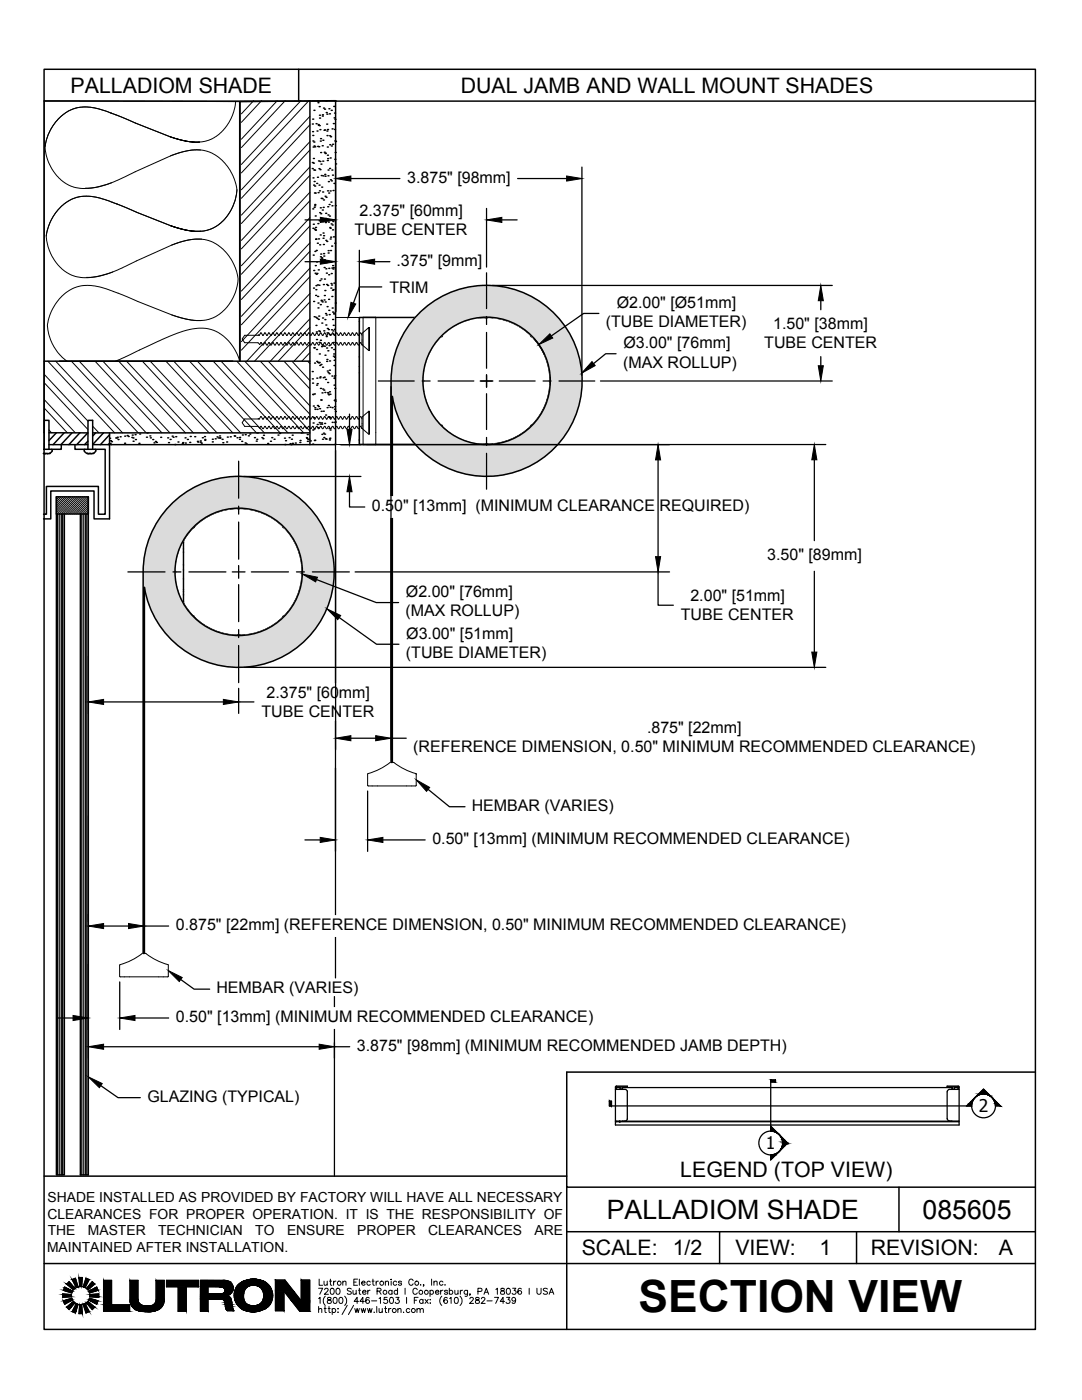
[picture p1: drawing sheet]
<svg xmlns="http://www.w3.org/2000/svg" width="216mm" height="279mm" viewBox="0 0 216 279" stroke-linecap="round" stroke-linejoin="round" font-family="sans-serif">
<defs><g id="words">
<text font-size="8.9" x="127.4" y="261.9">SECTION VIEW</text>
<g font-size="5.3">
<text x="121.1" y="243.3">PALLADIOM SHADE</text>
<text x="184.1" y="243.3">085605</text>
</g>
<g font-size="4.3">
<text x="14.1" y="18.5">PALLADIOM SHADE</text>
<text x="91.9" y="18.5">DUAL JAMB AND WALL MOUNT SHADES</text>
<text x="135.7" y="234.9">LEGEND (TOP VIEW)</text>
<text x="116.1" y="250.5">SCALE:</text>
<text x="134.2" y="250.5">1/2</text>
<text x="146.7" y="250.5">VIEW:</text>
<text x="163.5" y="250.5">1</text>
<text x="173.8" y="250.5">REVISION:</text>
<text x="199.3" y="250.5">A</text>
</g>
<g font-size="3.5">
<text x="195.3" y="222">2</text>
<text x="152.8" y="229.4">1</text>
</g>
<g font-size="3.2">
<text x="81.3" y="36.5">3.875&quot; [98mm]</text>
<text x="70.7" y="46.9">TUBE CENTER</text>
<text x="71.7" y="43.1">2.375&quot; [60mm]</text>
<text x="79.1" y="53.1">.375&quot; [9mm]</text>
<text x="77.7" y="58.4">TRIM</text>
<text x="120.9" y="65.3">(TUBE DIAMETER)</text>
<text x="123.1" y="61.4">Ø2.00&quot; [Ø51mm]</text>
<text x="154.3" y="65.7">1.50&quot; [38mm]</text>
<text x="124.4" y="69.5">Ø3.00&quot; [76mm]</text>
<text x="152.5" y="69.5">TUBE CENTER</text>
<text x="124.3" y="73.4">(MAX ROLLUP)</text>
<text x="74.2" y="102">0.50&quot; [13mm] (MINIMUM CLEARANCE REQUIRED)</text>
<text x="153.1" y="111.8">3.50&quot; [89mm]</text>
<text x="81" y="119.2">Ø2.00&quot; [76mm]</text>
<text x="137.8" y="120">2.00&quot; [51mm]</text>
<text x="80.9" y="123">(MAX ROLLUP)</text>
<text x="135.9" y="123.8">TUBE CENTER</text>
<text x="81" y="131.3">(TUBE DIAMETER)</text>
<text x="81.1" y="127.5">Ø3.00&quot; [51mm]</text>
<text x="52.2" y="143.1">TUBE CENTER</text>
<text x="53.2" y="139.3">2.375&quot; [60mm]</text>
<text x="129.1" y="146.2">.875&quot; [22mm]</text>
<text x="82.5" y="150">(REFERENCE DIMENSION, 0.50&quot; MINIMUM RECOMMENDED CLEARANCE)</text>
<text x="94.1" y="161.8">HEMBAR (VARIES)</text>
<text x="86.3" y="168.4">0.50&quot; [13mm] (MINIMUM RECOMMENDED CLEARANCE)</text>
<text x="35.1" y="185.6">0.875&quot; [22mm] (REFERENCE DIMENSION, 0.50&quot; MINIMUM RECOMMENDED CLEARANCE)</text>
<text x="35.1" y="204">0.50&quot; [13mm] (MINIMUM RECOMMENDED CLEARANCE)</text>
<text x="43.2" y="198.2">HEMBAR (VARIES)</text>
<text x="71.2" y="209.7">3.875&quot; [98mm] (MINIMUM RECOMMENDED JAMB DEPTH)</text>
<text x="29.4" y="219.9">GLAZING (TYPICAL)</text>
</g>
<g font-size="2.8">
<text x="9.5" y="239.8">SHADE INSTALLED AS PROVIDED BY FACTORY WILL HAVE ALL NECESSARY</text>
<text x="9.5" y="243.2">CLEARANCES FOR PROPER OPERATION. IT IS THE RESPONSIBILITY OF</text>
<text x="9.4" y="249.9">MAINTAINED AFTER INSTALLATION.</text>
<text x="9.5" y="246.5">THE</text>
<text x="17.5" y="246.5">MASTER</text>
<text x="31.6" y="246.5">TECHNICIAN</text>
<text x="50.9" y="246.5">TO</text>
<text x="57.3" y="246.5">ENSURE</text>
<text x="71.3" y="246.5">PROPER</text>
<text x="85.4" y="246.5">CLEARANCES</text>
<text x="106.7" y="246.5">ARE</text>
</g>
</g></defs>
<!-- layer: SHADE-BRACKET_SCREW -->
<g fill="none" stroke="#000" stroke-width=".2">
<path d="M51.6 66.8l-2.8 .1-.5 .8 .5 .7h2.7l.3 .3 .2-.3M51.6 66.8l.1 .2M51.6 66.9h.2M51.7 66.9l.4-.5 .3 .6M52 68.4h.2M52.1 68.4l.3 .4M52.4 68.9l.4-.5 .5 .5M52.8 66.5l-.3 .4h-.1M52.8 66.4l.4 .6M52.8 66.4v.1M53.2 66.9h.2M53.3 66.9l.4-.5 .3 .6"/>
<path d="M53.6 68.4h.2M53.6 68.4l-.2 .4M53.7 68.4l.3 .4M54 66.9l.5-.5 .3 .6M54.4 68.4h.1M54.4 68.4l-.4 .5M54.5 68.4l.3 .4M54.8 66.9l.5-.5 .3 .6M55.6 68.8l-.3-.4h-.1l-.4 .5M55.6 66.9l.5-.5 .3 .6M56 68.4h.1M56 68.4l-.4 .5"/>
<path d="M56.1 68.4l.3 .4M56.9 66.4l-.5 .5M56.9 68.4l.4 .5M56.9 66.5l.3 .5M56.9 68.4h-.1l-.4 .5M57.6 66.5l-.3 .4h-.1M57.6 66.4l.4 .6M57.6 66.4v.1M57.7 68.4l.3 .5 .3-.5h.2M57.7 68.4h-.1l-.3 .4M58.5 66.4l-.5 .5M58.5 68.4l.4 .5"/>
<path d="M58.5 66.5l.3 .5M59.2 66.5l-.3 .4h-.1M59.2 66.4h.1M59.2 66.4v.1M59.3 68.4l.4 .5M59.3 68.4h-.1l-.3 .4M59.3 66.5l.3 .5M59.6 66.9h.1M60 66.5l-.3 .4M60 66.4v.1M60 66.4h.1M60.1 68.4l.4 .5"/>
<path d="M60.1 68.4h-.2l-.2 .4M60.1 66.5l.3 .5M60.7 66.5l-.2 .4h-.2M60.8 66.4h.1M60.8 66.4l-.1 .1M60.8 68.4l.5 .5M60.9 68.4h-.2l-.2 .4M60.9 66.5l.3 .5M61.1 66.9h.2M61.5 68.4h.2M61.5 66.5l-.2 .4M61.5 68.4l-.2 .4"/>
<path d="M61.6 66.4l-.1 .1M61.6 66.4h.1M61.7 68.4l.2 .4M61.7 66.5l.3 .5M61.9 66.9l.6-.5 .3 .6M62.3 68.4l.6 .5 .2-.5M62.3 68.4l-.4 .5M63.1 68.4h.2M63.1 66.5l-.2 .4h-.2M63.2 66.4l-.1 .1M63.2 66.4h.1M63.2 68.4l.3 .4"/>
<path d="M63.3 66.5l.3 .5M63.5 66.9h.2M63.7 66.9l.3-.5 .3 .6M63.9 68.4h.2l.2 .4M63.9 68.4l-.4 .5M64.3 66.9l.5-.5 .3 .6M65.1 68.8l-.2-.4h-.2l-.4 .5M65.1 66.9h.2l.3-.5 .3 .6M65.5 68.4h.2l.2 .4M65.5 68.4l-.4 .5M66.4 66.4l-.5 .5M66.4 68.4l.3 .4"/>
<path d="M66.5 68.4h-.2l-.4 .5M66.5 66.5l.2 .5M66.7 68.9h.1M67.1 66.5l-.2 .4h-.2M67.1 66.4h.1M67.1 66.4v.1M67.2 68.4l.3 .5 .4-.5h.1M67.2 68.4h-.1l-.3 .4M67.2 66.5l.3 .5M67.9 66.5l-.3 .4h-.1M67.9 66.4v.1M67.9 66.4h.1"/>
<path d="M68 68.4l.3 .4M68 66.5l.3 .5M68.3 68.9h.1M68.7 66.5l-.3 .4h-.1M68.7 66.4h.1M68.7 66.4v.1M68.8 68.4l.4 .5M68.8 68.4h-.1l-.3 .4M68.8 66.5l.3 .5M69.1 66.9h.1M69.5 68.4h.1M69.5 66.5l-.3 .4"/>
<path d="M69.5 68.4l-.3 .4M69.5 66.4v.1M69.5 66.4h.1M69.6 68.4l.3 .5 .4-.5h.1M69.6 66.5l.3 .5M69.9 66.9h.1M70.3 66.5l-.3 .4M70.3 66.4h.1M70.3 66.4v.1M70.4 68.4l.4 .5M70.4 66.5l.3 .5M70.7 66.9h.1"/>
<path d="M71 68.4h.2M71.1 66.5l-.3 .4M71.1 68.4l-.3 .4M71.1 66.4v.1M71.1 66.4h.1M71.2 68.4l.3 .4M71.2 66.5l.3 .5M71.5 66.9h.1M71.9 68.4h.1l.2 .4M71.9 66.5l-.3 .4M71.9 66.4l.3 .5M71.9 68.4l-.4 .5"/>
<path d="M72.2 68.8h.1M72.2 68.8l1.4 1.2M73.6 65.4h.1v4.6h-.1v-4.6l-1.4 1.1v2.3M51.6 83.5l-2.8 .1-.5 .8 .5 .7h2.7l.3 .3 .2-.3M51.6 83.5l.1 .2M51.6 83.6h.2M51.7 83.6l.4-.5 .3 .6M52 85.1h.2M52.1 85.1l.3 .4M52.8 83.2l-.3 .4h-.1M52.8 83.1v.1M52.8 83.1l.4 .6"/>
<path d="M52.9 85.1l.4 .5M53 85.1l-.6 .5M53.2 83.6h.2M53.3 83.6l.4-.5 .3 .6M53.6 85.1h.2M53.6 85.1l-.2 .4M53.7 85.1l.3 .4M54 83.6l.5-.5 .3 .6M54.4 85.1h.1M54.4 85.1l-.4 .5M54.5 85.1l.3 .4M54.8 83.6l.5-.5 .3 .6"/>
<path d="M55.3 85.1l.3 .4M55.3 85.1h-.1l-.4 .5M55.6 83.6l.5-.5 .3 .6M56 85.1h.1M56 85.1l-.4 .5M56.1 85.1l.3 .4M56.9 83.1l-.4 .5h-.1M56.9 85.1l.4 .5M56.9 83.2l.3 .5M56.9 85.1h-.1l-.4 .5M57.6 83.2l-.3 .4h-.1M57.6 83.1v.1"/>
<path d="M57.6 83.1l.4 .6M57.7 85.1l.3 .5 .3-.5h.2M57.7 85.1h-.1l-.3 .4M58.5 83.1l-.4 .5h-.1M58.5 85.1l.4 .5M58.5 83.2l.3 .5M59.2 83.2l-.3 .4h-.1M59.2 83.1v.1M59.2 83.1h.1M59.3 85.1l.4 .5M59.3 85.1h-.1l-.3 .4M59.3 83.2l.3 .5"/>
<path d="M59.6 83.6h.1M60 83.2l-.3 .4M60 83.1h.1M60 83.1v.1M60.1 85.1l.4 .5M60.1 85.1h-.2l-.2 .4M60.1 83.2l.3 .5M60.7 83.2l-.2 .4h-.2M60.8 83.1l-.1 .1M60.8 83.1h.1M60.8 85.1l.5 .5M60.9 85.1h-.2l-.2 .4"/>
<path d="M60.9 83.2l.3 .5M61.1 83.6h.2M61.5 85.1h.2M61.5 85.1l-.2 .4M61.5 83.2l-.2 .4M61.6 83.1h.1M61.6 83.1l-.1 .1M61.7 85.1l.2 .4M61.7 83.2l.3 .5M61.9 83.6l.6-.5 .3 .6M62.3 85.1h.2M62.3 85.1l-.4 .5"/>
<path d="M62.4 85.1l.4 .5 .3-.5M63.1 85.1h.2M63.1 83.2l-.2 .4h-.2M63.2 83.1h.1M63.2 83.1l-.1 .1M63.2 85.1l.3 .4M63.3 83.2l.3 .5M63.5 83.6h.2M63.7 83.6l.3-.5 .3 .6M63.9 85.1h.2M63.9 85.1l-.4 .5M64 85.1l.3 .4"/>
<path d="M64.3 83.6h.2l.3-.5 .3 .6M64.8 85.1l.3 .4M64.9 85.1h-.2l-.4 .5M65.1 83.6l.5-.5 .3 .6M65.5 85.1h.2M65.5 85.1l-.4 .5M65.6 85.1l.3 .4M66.4 83.1l-.3 .5h-.2M66.4 85.1l.3 .4M66.5 85.1h-.2l-.4 .5M66.5 83.2l.2 .5M66.7 85.6h.1"/>
<path d="M67.1 83.2l-.2 .4h-.2M67.1 83.1v.1M67.1 83.1h.1M67.2 85.1l.3 .5 .4-.5h.1M67.2 85.1h-.1l-.3 .4M67.2 83.2l.3 .5M67.9 83.2l-.3 .4h-.1M67.9 83.1h.1M67.9 83.1v.1M68 85.1l.3 .4M68 83.2l.3 .5M68.3 85.6h.1"/>
<path d="M68.7 83.2l-.3 .4h-.1M68.7 83.1v.1M68.7 83.1h.1M68.8 85.1l.4 .5M68.8 85.1h-.1l-.3 .4M68.8 83.2l.3 .5M69.1 83.6h.1M69.5 85.1h.1M69.5 83.2l-.3 .4M69.5 85.1l-.3 .4M69.5 83.1h.1M69.5 83.1v.1"/>
<path d="M69.6 85.1l.3 .5 .4-.5h.1M69.6 83.2l.3 .5M69.9 83.6h.1M70.3 83.2l-.3 .4M70.3 83.1v.1M70.3 83.1h.1M70.4 85.1l.4 .5M70.4 83.2l.3 .5M70.7 83.6h.1M71 85.1h.2M71.1 83.2l-.3 .4M71.1 85.1l-.3 .4"/>
<path d="M71.1 83.1h.1M71.1 83.1v.1M71.2 85.1l.3 .4M71.2 83.2l.3 .5M71.5 83.6h.1M71.9 85.1h.1M71.9 83.2l-.3 .4M71.9 83.1l.3 .5M71.9 85.1l-.4 .5M72.2 85.5l1.4 1.2M73.6 82.1h.1v4.6h-.1v-4.6l-1.4 1.1v2.3l-.2-.4"/>
</g>
<!-- layer: SUB-BRACKET -->
<path d="M67 63.4h4.7v25.3h-4.7M72.4 63.3h2.6v25.4h-2.6z" fill="none" stroke="#000" stroke-width=".2"/>
<!-- layer: TUBE -->
<g fill="none" stroke="#000" stroke-width=".2">
<path d="M84.6 73.8l-.2 1.9a.56 .56 0 0 1 0 .8l.2 1.7M84.7 79l.5 1.5M85.2 71.5l-.5 1.6M86.3 69.4l-.8 1.4M89.8 65.6l-1.4 1.1a.61 .61 0 0 1-.6 .7l-1.1 1.3M91.9 64.5l-1.4 .7M94.1 63.7l-1.5 .4M94.9 63.5l1.8-.2a.56 .56 0 0 0 .8 0l1.8 .2M100.1 63.7l1.5 .4M102.3 64.5l1.4 .7M104.4 65.6l1.4 1.1a.61 .61 0 0 0 .6 .7l1.1 1.3M107.9 69.4l.8 1.4"/>
<path d="M109 71.5l.4 1.6M109.4 79l-.4 1.5M109.6 73.8l.2 1.9a.56 .56 0 0 0 0 .8l-.2 1.7M85.5 81.2l.8 1.4M86.7 83.3l1.2 1.4a.54 .54 0 0 1 .5 .6l1.4 1.1M90.5 86.9l1.4 .7M92.6 87.9l1.5 .5M94.9 88.5l1.8 .2a.56 .56 0 0 1 .8 0l1.8-.2M101.6 87.9l-1.5 .5M103.7 86.9l-1.4 .7M107.5 83.3l-1.1 1.4a.61 .61 0 0 0-.6 .6l-1.4 1.1M108.7 81.2l-.8 1.4"/>
<path d="M35.1 111.9l-.2 1.9a.52 .52 0 0 1 0 .8l.2 1.7M35.3 117.1l.4 1.5M35.7 109.7l-.4 1.5M36 119.4l.8 1.4M36.8 107.5l-.8 1.4M40.3 103.7l-1.4 1.1a.61 .61 0 0 1-.6 .7l-1.1 1.3M42.4 102.6l-1.4 .7M44.6 101.8l-1.5 .5M45.4 101.6l1.8-.2a.52 .52 0 0 0 .8 0l1.8 .2M50.6 101.8l1.5 .5M52.8 102.6l1.4 .7M54.9 103.7l1.4 1.1a.61 .61 0 0 0 .6 .7l1.1 1.3"/>
<path d="M58.4 107.5l.8 1.4M59.2 119.3l-.8 1.5M59.5 109.7l.5 1.5M60 117.1l-.5 1.5M60.1 111.9l.2 1.9a.54 .54 0 0 0 0 .8l-.2 1.7M37.2 121.4l1.1 1.4a.61 .61 0 0 1 .6 .6l1.4 1.1M41 125l1.4 .7M43.1 126l1.5 .5M45.4 126.6l1.8 .2a.56 .56 0 0 1 .8 0l1.8-.2M52.1 126l-1.5 .5M54.2 125l-1.4 .7M58 121.4l-1.2 1.4a.54 .54 0 0 0-.5 .6l-1.4 1.1"/>
</g>
<!-- layer: SHADE-BRACKET -->
<path d="M71.7 63.4h25.4a12.7 12.7 0 0 1 12.7 12.6 12.7 12.7 0 0 1-12.7 12.7h-25.4zM36.6 108.2v11.8l.1 .6M36.7 107.6l-.1 .6M36.7 107.6a12.7 12.7 0 0 1 19.1-3.1 12.7 12.7 0 0 1 0 19.3 12.7 12.7 0 0 1-19.1-3.2" fill="none" stroke="#000" stroke-width=".3"/>
<!-- layer: HEMBAR-ENDCAP -->
<path d="M77.9 152.2h.1M77.9 152.2h.6a15.1 15.1 0 0 0 4.5 2.2M77.9 152.2a16.9 16.9 0 0 1-4.5 2.3v2.2l.1 .2h9.4M83 154.4l.1 .1M83.1 154.5v2.2l-.2 .2M83.1 154.5h.1M23.9 192.6v2.2M23.9 194.8l.1 .2h9.5l.1-.2M23.9 192.6v-.1a13.9 13.9 0 0 0 4.5-2.2h.6a14.7 14.7 0 0 0 4.6 2.3v2.2" fill="none" stroke="#000" stroke-width=".2"/>
<!-- layer: FABRIC-ROLL -->
<g fill="#dbdbdb" stroke="#dbdbdb" stroke-width=".2">
<path d="M96.3 57h1.4z"/>
<path d="M95.6 95h2.9z"/>
<path d="M46.8 95.1h1.5z"/>
<path d="M55.5 104.2h8.4z"/>
<path d="M46.2 133.1h2.8z"/>
<path d="M96.3 57l2.5 .1zM95.4 57.1h3.4z"/>
<path d="M95.4 57.1h3.7zM95.1 57.1h4z"/>
<path d="M95.1 57.1l5 .1-1-.1zM94.1 57.2l1-.1 5 .1z"/>
<path d="M94.1 57.2l6.2 .1zM93.8 57.3h6.5z"/>
<path d="M93.8 57.3l7.5 .2-1-.2zM92.9 57.5l.9-.2 7.5 .2z"/>
<path d="M92.9 57.5h8.7zM92.6 57.5h9z"/>
<path d="M92.6 57.5l10 .3-1-.3zM91.6 57.8l1-.3 10 .3z"/>
<path d="M91.6 57.8l11.2 .1zM91.3 57.9h11.5z"/>
<path d="M91.3 57.9l12.5 .3-1-.3zM90.4 58.2l.9-.3 12.5 .3z"/>
<path d="M90.4 58.2l13.6 .1zM90.1 58.3h13.9z"/>
<path d="M90.1 58.3l14.8 .4-.9-.4zM89.3 58.7l.8-.4 14.8 .4z"/>
<path d="M89.3 58.7l15.9 .1-.3-.1zM89 58.8l.3-.1 15.9 .1z"/>
<path d="M89 58.8l17.1 .4-.9-.4zM88.1 59.2l.9-.4 17.1 .4z"/>
<path d="M88.1 59.2l18.2 .2-.2-.2zM87.9 59.4l.2-.2 18.2 .2z"/>
<path d="M87.9 59.4l19.3 .5-.9-.5zM87 59.9l.9-.5 19.3 .5z"/>
<path d="M87 59.9l20.4 .1-.2-.1zM86.8 60l.2-.1 20.4 .1z"/>
<path d="M86.8 60l21.4 .6-.8-.6zM86 60.6l.8-.6 21.4 .6z"/>
<path d="M86 60.6l22.5 .1-.3-.1zM85.7 60.7l.3-.1 22.5 .1z"/>
<path d="M85.7 60.7l23.5 .6-.7-.6zM85 61.3l.7-.6 23.5 .6z"/>
<path d="M85 61.3l24.4 .2-.2-.2zM84.7 61.5l.3-.2 24.4 .2z"/>
<path d="M84.7 61.5l25.5 .7-.8-.7zM84 62.2l.7-.7 25.5 .7z"/>
<path d="M84 62.2l26.4 .2-.2-.2zM84 62.2l26.4 .2h-26.6z"/>
<path d="M83.8 62.4l27.3 .7-.7-.7zM83.8 62.4l27.3 .7h-28z"/>
<path d="M83.1 63.1l28.2 .2-.2-.2zM83.1 63.1l28.2 .2h-28.4z"/>
<path d="M82.9 63.3h28.4zM82.9 63.3h28.4z"/>
<path d="M97.4 63.3l13.9 .1zM97.4 63.3l13.9 .1z"/>
<path d="M82.9 63.3h14.5zM82.9 63.3l13.4 .1z"/>
<path d="M97.7 63.4h13.7zM97.7 63.4h13.7z"/>
<path d="M82.9 63.4l12.4 .1 1-.1zM82.9 63.4l12.4 .1h-12.5z"/>
<path d="M98.4 63.4l13.1 .1-.1-.1zM98.4 63.4l13.1 .1h-12.1z"/>
<path d="M82.8 63.5l11.5 .1 1-.1zM82.8 63.5l11.5 .1h-11.7z"/>
<path d="M99.4 63.5l12.3 .3-.2-.3zM99.4 63.5l12.3 .3h-11.3z"/>
<path d="M82.6 63.6l10.7 .3 1-.3zM82.6 63.6l10.7 .3h-10.9z"/>
<path d="M100.4 63.8l11.5 .2-.2-.2zM100.4 63.8l11.5 .2h-10.6z"/>
<path d="M101.3 64l10.6 .1zM101.3 64l10.6 .1z"/>
<path d="M82.4 63.9l9.9 .4 1-.4zM82.4 63.9l9.9 .4h-10.2z"/>
<path d="M82.1 64.3h10.2zM82.1 64.3h10.2z"/>
<path d="M101.4 64.1l10.8 .4-.3-.4zM101.4 64.1l10.8 .4h-9.8z"/>
<path d="M82.1 64.3l9.2 .4 1-.4zM82.1 64.3l9.2 .4h-9.5z"/>
<path d="M102.4 64.5l10.2 .4-.4-.4zM102.4 64.5l10.2 .4h-9.3z"/>
<path d="M103.3 64.9l9.4 .2-.1-.2zM103.3 64.9l9.4 .2h-9.2z"/>
<path d="M81.8 64.7l8.6 .5 .9-.5zM81.8 64.7l8.6 .5h-9z"/>
<path d="M81.4 65.2h9zM81.4 65.2l8.9 .1h-8.9z"/>
<path d="M103.5 65.1l9.5 .4-.3-.4zM103.5 65.1l9.5 .4h-8.8z"/>
<path d="M81.4 65.3l8.2 .5 .7-.5zM81.4 65.3l8.2 .5h-8.6z"/>
<path d="M104.2 65.5l9.2 .6-.4-.6zM104.2 65.5l9.2 .6h-8.4z"/>
<path d="M105 66.1h8.4zM105 66.1h8.4z"/>
<path d="M81 65.8l7.9 .6 .7-.6zM81 65.8l7.9 .6h-8.2z"/>
<path d="M80.7 66.4h8.2zM80.7 66.4h8.1z"/>
<path d="M105 66.1l8.7 .7-.3-.7zM105 66.1l8.7 .7h-7.9z"/>
<path d="M80.6 66.4l7.4 .7 .8-.7zM80.6 66.4l7.4 .7h-7.7z"/>
<path d="M105.8 66.8l8.2 .4-.3-.4zM105.8 66.8l8.2 .4h-7.8z"/>
<path d="M80.3 67.1l7.4 .4 .3-.4zM80.3 67.1l7.4 .4h-7.6z"/>
<path d="M106.2 67.2l7.9 .3-.1-.3zM106.2 67.2l7.9 .3h-7.6z"/>
<path d="M80.1 67.5l7.2 .4 .4-.4zM80.1 67.5l7.2 .4h-7.4z"/>
<path d="M106.5 67.5l8 .8-.4-.8zM106.5 67.5l8 .8h-7.3z"/>
<path d="M107.2 68.3l7.3 .1zM107.2 68.3l7.3 .1z"/>
<path d="M79.9 67.9l6.9 .7 .5-.7zM79.9 67.9l6.9 .7h-7.3z"/>
<path d="M79.5 68.6l7.2 .1 .1-.1zM79.5 68.6l7.2 .1h-7.2z"/>
<path d="M107.2 68.4l7.7 .8-.4-.8zM107.2 68.4l7.7 .8h-7.1z"/>
<path d="M107.8 69.2l7.2 .3-.1-.3zM107.8 69.2l7.2 .3h-7z"/>
<path d="M79.5 68.7l6.6 .9 .6-.9zM79.5 68.7l6.6 .9h-6.9z"/>
<path d="M79.2 69.6l6.8 .2 .1-.2zM79.2 69.6l6.8 .2h-6.9z"/>
<path d="M108 69.5l7.2 .5-.2-.5zM108 69.5l7.2 .5h-6.9z"/>
<path d="M79.1 69.8l6.6 .7 .3-.7zM79.1 69.8l6.6 .7h-6.8z"/>
<path d="M108.3 70l7.1 .7-.2-.7zM108.3 70l7.1 .7h-6.8z"/>
<path d="M108.6 70.7l6.9 .3-.1-.3zM108.6 70.7l6.9 .3h-6.8z"/>
<path d="M78.9 70.5l6.5 .5 .3-.5zM78.9 70.5l6.5 .5h-6.7z"/>
<path d="M78.7 71l6.5 .5 .2-.5zM78.7 71l6.5 .5h-6.6z"/>
<path d="M108.7 71l7 1-.2-1zM108.7 71l7 1h-6.6z"/>
<path d="M109.1 72h6.6zM109.1 72h6.6z"/>
<path d="M78.6 71.5l6.4 .7 .2-.7zM78.6 71.5l6.4 .7h-6.6z"/>
<path d="M78.4 72.2l6.5 .2 .1-.2zM78.4 72.2l6.5 .2h-6.5z"/>
<path d="M109.1 72l6.8 .9-.2-.9zM109.1 72l6.8 .9h-6.5z"/>
<path d="M109.4 72.9l6.5 .3v-.3zM109.4 72.9l6.5 .3h-6.4z"/>
<path d="M78.4 72.4l6.3 1.1 .2-1.1zM78.4 72.4l6.3 1.1h-6.5z"/>
<path d="M78.2 73.5h6.5zM78.2 73.5h6.4z"/>
<path d="M109.5 73.2l6.5 .8-.1-.8zM109.5 73.2l6.5 .8h-6.4z"/>
<path d="M109.6 74l6.5 .5-.1-.5zM109.6 74l6.5 .5h-6.4z"/>
<path d="M78.2 73.5l6.3 1 .1-1zM78.2 73.5l6.3 1h-6.4z"/>
<path d="M78.1 74.5l6.4 .3v-.3zM78.1 74.5l6.4 .3h-6.4z"/>
<path d="M109.7 74.5l6.4 .5v-.5zM109.7 74.5l6.4 .5h-6.3z"/>
<path d="M78.1 74.8l6.3 .7 .1-.7zM78.1 74.8l6.3 .7h-6.3z"/>
<path d="M109.8 75l6.3 .7v-.7zM109.8 75l6.3 .7h-6.3z"/>
<path d="M109.8 75.7l6.3 .3v-.3zM109.8 75.7l6.3 .3h-6.3z"/>
<path d="M78.1 75.5l6.3 .5v-.5zM78.1 75.5l6.3 .5h-6.4z"/>
<path d="M78 76l6.4 .5v-.5zM78 76l6.4 .5h-6.4z"/>
<path d="M109.8 76l6.3 1v-1zM109.8 76l6.3 1h-6.3z"/>
<path d="M109.8 77l6.3 .1zM109.8 77l6.3 .1z"/>
<path d="M78 76.5l6.5 1.1-.1-1.1zM78 76.5l6.5 1.1h-6.5z"/>
<path d="M109.8 77.1l6.2 1 .1-1zM109.8 77.1l6.2 1h-6.4z"/>
<path d="M109.6 78.1l6.4 .2v-.2zM109.6 78.1l6.4 .2h-6.4z"/>
<path d="M78 77.6l6.7 1-.2-1zM78 77.6l6.7 1h-6.7z"/>
<path d="M109.6 78.3l6.3 .8 .1-.8zM109.6 78.3l6.3 .8h-6.5z"/>
<path d="M78 78.6l6.8 .5-.1-.5zM78 78.6l6.8 .5h-6.8z"/>
<path d="M109.4 79.1l6.4 .4 .1-.4zM109.4 79.1l6.4 .4h-6.5z"/>
<path d="M78.3 79.1l6.6 .5-.1-.5zM78.3 79.1l6.6 .5h-6.5z"/>
<path d="M109.3 79.5l6.4 .6 .1-.6zM109.3 79.5l6.4 .6h-6.6z"/>
<path d="M78.4 79.6l6.8 .8-.3-.8zM78.4 79.6l6.8 .8h-6.7z"/>
<path d="M78.5 80.4l6.7 .2v-.2zM78.5 80.4l6.7 .2h-6.6z"/>
<path d="M109.1 80.1l6.4 .7 .2-.7zM109.1 80.1l6.4 .7h-6.6z"/>
<path d="M108.9 80.8l6.6 .3v-.3zM108.9 80.8l6.6 .3h-6.8z"/>
<path d="M78.6 80.6l7.1 .9-.5-.9zM78.6 80.6l7.1 .9h-6.8z"/>
<path d="M78.9 81.5l6.8 .1zM78.9 81.5l6.8 .1z"/>
<path d="M108.7 81.1l6.5 .9 .3-.9zM108.7 81.1l6.5 .9h-6.9z"/>
<path d="M108.3 82h6.9zM108.3 82h6.9z"/>
<path d="M78.9 81.6l7.2 .9-.4-.9zM78.9 81.6l7.2 .9h-6.9z"/>
<path d="M79.2 82.5l7.2 .3-.3-.3zM79.2 82.5l7.2 .3h-7.1z"/>
<path d="M108.3 82l6.6 .9 .3-.9zM108.3 82l6.6 .9h-7.1z"/>
<path d="M107.8 82.9l7 .3 .1-.3zM107.8 82.9l7 .3h-7.2z"/>
<path d="M79.3 82.8l7.4 .5-.3-.5zM79.3 82.8l7.4 .5h-7.2z"/>
<path d="M107.6 83.2l6.9 .5 .3-.5zM107.6 83.2l6.9 .5h-7.3z"/>
<path d="M79.5 83.3l7.7 .7-.5-.7zM79.5 83.3l7.7 .7h-7.4z"/>
<path d="M79.8 84l7.5 .1-.1-.1zM79.8 84l7.5 .1h-7.4z"/>
<path d="M107.2 83.7l7.1 .6 .2-.6zM107.2 83.7l7.1 .6h-7.6z"/>
<path d="M106.7 84.3l7.4 .2 .2-.2zM106.7 84.3l7.4 .2h-7.6z"/>
<path d="M79.9 84.1l8.1 .8-.7-.8zM79.9 84.1l8.1 .8h-7.8z"/>
<path d="M80.2 84.9l8 .2-.2-.2zM80.2 84.9l8 .2h-7.9z"/>
<path d="M106.5 84.5l7.2 .8 .4-.8zM106.5 84.5l7.2 .8h-7.9z"/>
<path d="M105.8 85.3l7.9 .1v-.1zM105.6 85.4l.2-.1 7.9 .1z"/>
<path d="M80.3 85.1l8.5 .5-.6-.5zM80.3 85.1l8.5 .5h-8.2z"/>
<path d="M105.6 85.4l7.7 .6 .4-.6zM105 86l.6-.6 7.7 .6z"/>
<path d="M80.6 85.6l8.9 .6-.7-.6zM80.6 85.6l8.9 .6h-8.5z"/>
<path d="M81 86.2l8.6 .1zM81 86.2l8.6 .1z"/>
<path d="M105 86l8 .5 .3-.5zM104.2 86.5l.8-.5 8 .5z"/>
<path d="M104.2 86.5h8.8zM104.2 86.5l8.8 .1z"/>
<path d="M81 86.3l9.4 .6-.8-.6zM81 86.3l9.4 .6h-9z"/>
<path d="M104.2 86.6l8.4 .5 .4-.5zM103.3 87.1l.9-.5 8.4 .5z"/>
<path d="M81.4 86.9l9.7 .3-.7-.3zM81.4 86.9l9.7 .3h-9.4z"/>
<path d="M81.7 87.2l9.6 .2-.2-.2zM81.7 87.2l9.6 .2h-9.5z"/>
<path d="M103.3 87.1l9 .5 .3-.5zM102.4 87.6l.9-.5 9 .5z"/>
<path d="M102.4 87.6h9.9zM102.4 87.6h9.8z"/>
<path d="M81.8 87.4l10.5 .4-1-.4zM81.8 87.4l10.5 .4h-10.2z"/>
<path d="M102.4 87.6l9.5 .4 .3-.4zM101.4 88l1-.4 9.5 .4z"/>
<path d="M82.1 87.8l11.2 .3-1-.3zM82.1 87.8l11.2 .3h-10.9z"/>
<path d="M82.4 88.1l11.2 .1zM82.4 88.1l11.2 .1z"/>
<path d="M101.4 88l10.3 .3 .2-.3zM100.4 88.3l1-.3 10.3 .3z"/>
<path d="M82.5 88.2l11.8 .2-.7-.2zM82.5 88.2l11.8 .2h-11.7z"/>
<path d="M100.4 88.3l11.1 .2 .2-.2zM99.4 88.5l1-.2 11.1 .2z"/>
<path d="M99.4 88.5h12.1zM99.2 88.5h12.3z"/>
<path d="M82.6 88.4l12.7 .2-1-.2zM82.6 88.4l12.7 .2h-12.5z"/>
<path d="M99.2 88.5l12.2 .2 .1-.2zM98.4 88.7l.8-.2 12.2 .2z"/>
<path d="M82.8 88.6l13.5 .1zM82.8 88.6l13.5 .1h-13.4z"/>
<path d="M98.4 88.7h13zM97.4 88.7h13.9z"/>
<path d="M82.9 88.7h14.5zM82.9 88.7h14.5z"/>
<path d="M82.9 88.7l28 .5 .4-.5zM82.9 88.7l28 .5h-27.6z"/>
<path d="M83.3 89.2l27.3 .3 .3-.3zM83.3 89.2l27.3 .3h-27z"/>
<path d="M83.6 89.5l26.4 .6 .6-.6zM83.6 89.5l26.4 .6h-25.8z"/>
<path d="M84.2 90.1l25.5 .2 .3-.2zM84.2 90.1l25.5 .2h-25.2z"/>
<path d="M84.5 90.3l24.5 .6 .7-.6zM84.5 90.3l24.5 .6h-23.8z"/>
<path d="M85.2 90.9l23.5 .2 .3-.2zM85.2 90.9l23.5 .2h-23.2z"/>
<path d="M85.5 91.1l22.5 .6 .7-.6zM85.5 91.1l22.5 .6h-21.8z"/>
<path d="M86.2 91.7l21.5 .2 .3-.2zM86.2 91.7l21.5 .2h-21.2z"/>
<path d="M86.5 91.9l20.4 .4 .8-.4zM86.5 91.9l20.4 .4h-19.6z"/>
<path d="M87.3 92.3l19.3 .2 .3-.2zM87.3 92.3l19.3 .2h-19z"/>
<path d="M87.6 92.5l18.2 .5 .8-.5zM87.6 92.5l18.2 .5h-17.4z"/>
<path d="M88.4 93l17.1 .1 .3-.1zM88.4 93l17.1 .1h-16.8z"/>
<path d="M88.7 93.1l16 .4 .8-.4zM88.7 93.1l16 .4h-15.2z"/>
<path d="M89.5 93.5l14.8 .1 .4-.1zM89.5 93.5l14.8 .1h-14.4z"/>
<path d="M89.9 93.6l13.6 .4 .8-.4zM89.9 93.6l13.6 .4h-12.8z"/>
<path d="M90.7 94l12.4 .1 .4-.1zM90.7 94l12.4 .1h-12z"/>
<path d="M91.1 94.1l11.2 .2 .8-.2zM91.1 94.1l11.2 .2h-10.4z"/>
<path d="M91.9 94.3l10 .2 .4-.2zM91.9 94.3l10 .2h-9.6z"/>
<path d="M92.3 94.5l8.7 .2 .9-.2zM92.3 94.5l8.7 .2h-7.9z"/>
<path d="M93.1 94.7h7.9zM93.1 94.7h7.6z"/>
<path d="M93.6 94.7l6.2 .2 .9-.2zM93.6 94.7l6.2 .2h-5.4z"/>
<path d="M94.4 94.9h5.4zM94.4 94.9h5z"/>
<path d="M94.8 94.9h4.6zM94.8 94.9l3.7 .1z"/>
<path d="M95.6 95h2.6zM96.2 95h2z"/>
<path d="M78 79.1l.3 73.1v-73.1zM78 79.1l.3 73.1h-.3z"/>
<path d="M46.8 95.1l2.6 .1zM46 95.2h3.4z"/>
<path d="M46 95.2h3.6zM45.6 95.2h4z"/>
<path d="M45.6 95.2l5 .1-1-.1zM44.7 95.3l.9-.1 5 .1z"/>
<path d="M44.7 95.3l6.2 .1zM44.3 95.4h6.6z"/>
<path d="M44.3 95.4l7.6 .2-1-.2zM43.4 95.6l.9-.2 7.6 .2z"/>
<path d="M43.4 95.6h8.7zM43.1 95.6h9z"/>
<path d="M43.1 95.6l10 .3-1-.3zM42.2 95.9l.9-.3 10 .3z"/>
<path d="M42.2 95.9l11.2 .1zM41.9 96h11.5z"/>
<path d="M41.9 96l12.4 .3-.9-.3zM41 96.3l.9-.3 12.4 .3z"/>
<path d="M41 96.3l13.5 .1-.2-.1zM40.7 96.4l.3-.1 13.5 .1z"/>
<path d="M40.7 96.4l14.8 .4-1-.4zM39.8 96.8l.9-.4 14.8 .4z"/>
<path d="M39.8 96.8l15.9 .1-.2-.1zM39.5 96.9l.3-.1 15.9 .1z"/>
<path d="M39.5 96.9l17.1 .4-.9-.4zM38.6 97.3l.9-.4 17.1 .4z"/>
<path d="M38.6 97.3l18.2 .2-.2-.2zM38.4 97.5l.2-.2 18.2 .2z"/>
<path d="M38.4 97.5l19.3 .5-.9-.5zM37.5 98l.9-.5 19.3 .5z"/>
<path d="M37.5 98l20.4 .1-.2-.1zM37.3 98.1l.2-.1 20.4 .1z"/>
<path d="M37.3 98.1l21.5 .6-.9-.6zM36.5 98.7l.8-.6 21.5 .6z"/>
<path d="M36.5 98.7l22.5 .2-.2-.2zM36.2 98.9l.3-.2 22.5 .2z"/>
<path d="M36.2 98.9l23.5 .5-.7-.5zM35.5 99.4l.7-.5 23.5 .5z"/>
<path d="M35.5 99.4l24.5 .2-.3-.2zM35.3 99.6l.2-.2 24.5 .2z"/>
<path d="M35.3 99.6l25.4 .7-.7-.7zM34.5 100.3l.8-.7 25.4 .7z"/>
<path d="M34.5 100.3l26.4 .2-.2-.2zM34.3 100.5l.2-.2 26.4 .2z"/>
<path d="M34.3 100.5l27.3 .7-.7-.7zM34.3 100.5l27.3 .7h-28z"/>
<path d="M33.6 101.2l28.2 .2-.2-.2zM33.6 101.2l28.2 .2h-28.4z"/>
<path d="M33.4 101.4h28.4zM33.4 101.4h28.4z"/>
<path d="M47.9 101.4l13.9 .1zM47.9 101.4l13.9 .1z"/>
<path d="M33.4 101.4h14.5zM33.4 101.4l13.4 .1z"/>
<path d="M48.2 101.5h13.7zM48.2 101.5h13.7z"/>
<path d="M33.4 101.5l12.4 .1 1-.1zM33.4 101.5l12.4 .1h-12.5z"/>
<path d="M48.9 101.5l13.1 .1-.1-.1zM48.9 101.5l13.1 .1h-12.1z"/>
<path d="M33.3 101.6l11.5 .2 1-.2zM33.3 101.6l11.5 .2h-11.7z"/>
<path d="M49.9 101.6l12.3 .3-.2-.3zM49.9 101.6l12.3 .3h-11.3z"/>
<path d="M33.1 101.8l10.7 .2 1-.2zM33.1 101.8l10.7 .2h-10.9z"/>
<path d="M50.9 101.9l11.5 .2-.2-.2zM50.9 101.9l11.5 .2h-10.6z"/>
<path d="M51.8 102.1l10.7 .1zM51.8 102.1l10.7 .1z"/>
<path d="M32.9 102l9.9 .4 1-.4zM32.9 102l9.9 .4h-10.2zM32.6 102.4h10.2zM32.6 102.4h10.2z"/>
<path d="M51.9 102.2l10.9 .4-.3-.4zM51.9 102.2l10.9 .4h-9.9z"/>
<path d="M32.6 102.4l9.3 .4 .9-.4zM32.6 102.4l9.3 .4h-9.6z"/>
<path d="M52.9 102.6l10.2 .4-.3-.4zM52.9 102.6l10.2 .4h-9.3z"/>
<path d="M53.8 103l9.4 .2-.1-.2zM53.8 103l9.4 .2h-9.2z"/>
<path d="M32.3 102.8l8.7 .5 .9-.5zM32.3 102.8l8.7 .5h-9.1z"/>
<path d="M31.9 103.3h9.1zM31.9 103.3l8.9 .1h-8.9z"/>
<path d="M54 103.2l9.5 .4-.3-.4zM54 103.2l9.5 .4h-8.8z"/>
<path d="M31.9 103.4l8.2 .5 .7-.5zM31.9 103.4l8.2 .5h-8.5z"/>
<path d="M54.7 103.6l9.2 .6-.4-.6zM54.7 103.6l9.2 .6h-8.4zM55.5 104.2h8.4z"/>
<path d="M31.6 103.9l7.8 .6 .7-.6zM31.6 103.9l7.8 .6h-8.2z"/>
<path d="M31.2 104.5h8.2zM31.2 104.5h8.1z"/>
<path d="M55.6 104.2l8.7 .7-.4-.7zM55.6 104.2l8.7 .7h-8z"/>
<path d="M31.2 104.5l7.3 .7 .8-.7zM31.2 104.5l7.3 .7h-7.7z"/>
<path d="M56.3 104.9l8.2 .4-.2-.4zM56.3 104.9l8.2 .4h-7.8z"/>
<path d="M30.8 105.2l7.4 .4 .3-.4zM30.8 105.2l7.4 .4h-7.6z"/>
<path d="M56.7 105.3l8 .3-.2-.3zM56.7 105.3l8 .3h-7.7z"/>
<path d="M30.6 105.6l7.2 .4 .4-.4zM30.6 105.6l7.2 .4h-7.4z"/>
<path d="M57 105.6l8 .8-.3-.8zM57 105.6l8 .8h-7.3z"/>
<path d="M57.7 106.4l7.4 .1zM57.7 106.4l7.4 .1z"/>
<path d="M30.4 106l6.9 .7 .5-.7zM30.4 106l6.9 .7h-7.3z"/>
<path d="M30 106.7l7.2 .1 .1-.1zM30 106.7l7.2 .1h-7.2z"/>
<path d="M57.7 106.5l7.7 .8-.3-.8zM57.7 106.5l7.7 .8h-7.1z"/>
<path d="M58.3 107.3l7.2 .3-.1-.3zM58.3 107.3l7.2 .3h-7z"/>
<path d="M30 106.8l6.7 .9 .5-.9zM30 106.8l6.7 .9h-7z"/>
<path d="M29.7 107.7l6.8 .2 .2-.2zM29.7 107.7l6.8 .2h-6.9z"/>
<path d="M58.5 107.6l7.2 .6-.2-.6zM58.5 107.6l7.2 .6h-6.9z"/>
<path d="M29.6 107.9l6.6 .7 .3-.7zM29.6 107.9l6.6 .7h-6.8z"/>
<path d="M58.8 108.2l7.1 .6-.2-.6zM58.8 108.2l7.1 .6h-6.7z"/>
<path d="M59.2 108.8l6.8 .3-.1-.3zM59.2 108.8l6.8 .3h-6.7z"/>
<path d="M29.4 108.6l6.6 .5 .2-.5zM29.4 108.6l6.6 .5h-6.8z"/>
<path d="M29.2 109.1l6.6 .5 .2-.5zM29.2 109.1l6.6 .5h-6.7z"/>
<path d="M59.3 109.1l6.9 1-.2-1zM59.3 109.1l6.9 1h-6.6z"/>
<path d="M59.6 110.1h6.6zM59.6 110.1h6.6z"/>
<path d="M29.1 109.6l6.4 .7 .3-.7zM29.1 109.6l6.4 .7h-6.6z"/>
<path d="M28.9 110.3l6.5 .3 .1-.3zM28.9 110.3l6.5 .3h-6.5z"/>
<path d="M59.6 110.1l6.8 .9-.2-.9zM59.6 110.1l6.8 .9h-6.5z"/>
<path d="M59.9 111l6.6 .3-.1-.3zM59.9 111l6.6 .3h-6.5z"/>
<path d="M28.9 110.6l6.3 1 .2-1zM28.9 110.6l6.3 1h-6.5z"/>
<path d="M28.7 111.6h6.5zM28.7 111.6h6.5z"/>
<path d="M60 111.3l6.5 .8v-.8zM60 111.3l6.5 .8h-6.4z"/>
<path d="M60.1 112.1l6.5 .5-.1-.5zM60.1 112.1l6.5 .5h-6.4z"/>
<path d="M28.7 111.6l6.3 1 .2-1zM28.7 111.6l6.3 1h-6.4z"/>
<path d="M28.6 112.6l6.4 .3v-.3zM28.6 112.6l6.4 .3h-6.4z"/>
<path d="M60.2 112.6l6.4 .5v-.5zM60.2 112.6l6.4 .5h-6.3z"/>
<path d="M28.6 112.9l6.3 .7 .1-.7zM28.6 112.9l6.3 .7h-6.3z"/>
<path d="M60.3 113.1l6.4 .7-.1-.7zM60.3 113.1l6.4 .7h-6.4z"/>
<path d="M60.3 113.8l6.4 .3v-.3zM60.3 113.8l6.4 .3h-6.4z"/>
<path d="M28.6 113.6l6.3 .5v-.5zM28.6 113.6l6.3 .5h-6.3z"/>
<path d="M28.6 114.1l6.3 .5v-.5zM28.6 114.1l6.3 .5h-6.3z"/>
<path d="M60.3 114.1l6.3 1 .1-1zM60.3 114.1l6.3 1h-6.3z"/>
<path d="M60.3 115.1l6.3 .1zM60.3 115.1l6.3 .1z"/>
<path d="M28.6 114.6l6.4 1.1-.1-1.1zM28.6 114.6l6.4 1.1h-6.4z"/>
<path d="M60.3 115.2l6.2 1 .1-1zM60.3 115.2l6.2 1h-6.4z"/>
<path d="M60.1 116.2l6.4 .2v-.2zM60.1 116.2l6.4 .2h-6.4z"/>
<path d="M28.6 115.7l6.6 1-.2-1zM28.6 115.7l6.6 1h-6.6z"/>
<path d="M60.1 116.4l6.3 .8 .1-.8zM60.1 116.4l6.3 .8h-6.5z"/>
<path d="M28.6 116.7l6.7 .5-.1-.5zM28.6 116.7l6.7 .5h-6.7z"/>
<path d="M59.9 117.2l6.5 .4v-.4zM59.9 117.2l6.5 .4h-6.6z"/>
<path d="M28.8 117.2l6.6 .5-.1-.5zM28.8 117.2l6.6 .5h-6.5z"/>
<path d="M59.8 117.6l6.4 .6 .2-.6zM59.8 117.6l6.4 .6h-6.6z"/>
<path d="M28.9 117.7l6.8 .8-.3-.8zM28.9 117.7l6.8 .8h-6.6z"/>
<path d="M29.1 118.5l6.7 .2-.1-.2zM29.1 118.5l6.7 .2h-6.7z"/>
<path d="M59.6 118.2l6.5 .7 .1-.7zM59.6 118.2l6.5 .7h-6.7z"/>
<path d="M59.4 118.9l6.6 .3 .1-.3zM59.4 118.9l6.6 .3h-6.7z"/>
<path d="M29.1 118.7l7.1 .9-.4-.9zM29.1 118.7l7.1 .9h-6.8z"/>
<path d="M29.4 119.6l6.8 .1zM29.4 119.6l6.8 .1z"/>
<path d="M59.3 119.2l6.4 .9 .3-.9zM59.3 119.2l6.4 .9h-6.9z"/>
<path d="M58.8 120.1h6.9zM58.8 120.1h6.9z"/>
<path d="M29.4 119.7l7.3 .9-.5-.9zM29.4 119.7l7.3 .9h-7z"/>
<path d="M29.7 120.6l7.2 .3-.2-.3zM29.7 120.6l7.2 .3h-7.1z"/>
<path d="M58.8 120.1l6.6 .9 .3-.9zM58.8 120.1l6.6 .9h-7.1z"/>
<path d="M58.3 121l7 .3 .1-.3zM58.3 121l7 .3h-7.2z"/>
<path d="M29.8 120.9l7.4 .5-.3-.5zM29.8 120.9l7.4 .5h-7.2z"/>
<path d="M58.1 121.3l6.9 .5 .3-.5zM58.1 121.3l6.9 .5h-7.3z"/>
<path d="M30 121.4l7.7 .7-.5-.7zM30 121.4l7.7 .7h-7.4z"/>
<path d="M30.3 122.1l7.5 .1-.1-.1zM30.3 122.1l7.5 .1h-7.4z"/>
<path d="M57.7 121.8l7.1 .6 .2-.6zM57.7 121.8l7.1 .6h-7.6z"/>
<path d="M57.2 122.4l7.5 .2 .1-.2zM57.2 122.4l7.5 .2h-7.7z"/>
<path d="M30.4 122.2l8.1 .8-.7-.8zM30.4 122.2l8.1 .8h-7.7z"/>
<path d="M30.8 123l7.9 .2-.2-.2zM30.8 123l7.9 .2h-7.8z"/>
<path d="M57 122.6l7.3 .8 .4-.8zM57 122.6l7.3 .8h-8z"/>
<path d="M56.3 123.4l7.9 .2 .1-.2zM56.1 123.6l.2-.2 7.9 .2z"/>
<path d="M30.9 123.2l8.4 .5-.6-.5zM30.9 123.2l8.4 .5h-8.1z"/>
<path d="M56.1 123.6l7.8 .5 .3-.5zM55.5 124.1l.6-.5 7.8 .5z"/>
<path d="M31.2 123.7l8.8 .6-.7-.6zM31.2 123.7l8.8 .6h-8.5z"/>
<path d="M31.5 124.3l8.6 .1zM31.5 124.3l8.6 .1z"/>
<path d="M55.5 124.1l8 .5 .4-.5zM54.8 124.6l.7-.5 8 .5z"/>
<path d="M54.8 124.6h8.7zM54.7 124.7h8.8z"/>
<path d="M31.6 124.4l9.4 .6-.9-.6zM31.6 124.4l9.4 .6h-9.1z"/>
<path d="M54.7 124.7l8.4 .5 .4-.5zM53.8 125.2l.9-.5 8.4 .5z"/>
<path d="M31.9 125l9.7 .3-.6-.3zM31.9 125l9.7 .3h-9.4z"/>
<path d="M32.2 125.3l9.7 .2-.3-.2zM32.2 125.3l9.7 .2h-9.6z"/>
<path d="M53.8 125.2l9 .5 .3-.5zM52.9 125.7l.9-.5 9 .5z"/>
<path d="M52.9 125.7h9.9zM52.9 125.7h9.9z"/>
<path d="M32.3 125.5l10.5 .4-.9-.4zM32.3 125.5l10.5 .4h-10.2z"/>
<path d="M52.9 125.7l9.5 .4 .4-.4zM51.9 126.1l1-.4 9.5 .4z"/>
<path d="M32.6 125.9l11.2 .3-1-.3zM32.6 125.9l11.2 .3h-10.9z"/>
<path d="M32.9 126.2l11.2 .2-.3-.2zM32.9 126.2l11.2 .2h-11.1z"/>
<path d="M51.9 126.1l10.3 .3 .2-.3zM50.9 126.4l1-.3 10.3 .3z"/>
<path d="M33 126.4l11.8 .1-.7-.1zM33 126.4l11.8 .1h-11.7z"/>
<path d="M50.9 126.4l11.1 .2 .2-.2zM49.9 126.6l1-.2 11.1 .2z"/>
<path d="M49.9 126.6h12.1zM49.8 126.6h12.2z"/>
<path d="M33.1 126.5l12.7 .2-1-.2zM33.1 126.5l12.7 .2h-12.5z"/>
<path d="M49.8 126.6l12.1 .2 .1-.2zM48.9 126.8l.9-.2 12.1 .2z"/>
<path d="M33.3 126.7l13.5 .1zM33.3 126.7l13.5 .1h-13.4z"/>
<path d="M48.9 126.8h13zM47.9 126.8h13.9z"/>
<path d="M33.4 126.8h14.5zM33.4 126.8h14.5z"/>
<path d="M33.4 126.8l28 .5 .4-.5zM33.4 126.8l28 .5h-27.6z"/>
<path d="M33.8 127.3l27.3 .3 .3-.3zM33.8 127.3l27.3 .3h-27z"/>
<path d="M34.1 127.6l26.4 .6 .6-.6zM34.1 127.6l26.4 .6h-25.8z"/>
<path d="M34.7 128.2l25.5 .2 .3-.2zM34.7 128.2l25.5 .2h-25.2z"/>
<path d="M35 128.4l24.5 .6 .7-.6zM35 128.4l24.5 .6h-23.8z"/>
<path d="M35.7 129l23.5 .3 .3-.3zM35.7 129l23.5 .3h-23.2z"/>
<path d="M36 129.3l22.5 .5 .7-.5zM36 129.3l22.5 .5h-21.8z"/>
<path d="M36.7 129.8l21.5 .2 .3-.2zM36.7 129.8l21.5 .2h-21.1z"/>
<path d="M37.1 130l20.3 .5 .8-.5zM37.1 130l20.3 .5h-19.6z"/>
<path d="M37.8 130.5l19.3 .1 .3-.1zM37.8 130.5l19.3 .1h-19z"/>
<path d="M38.1 130.6l18.2 .5 .8-.5zM38.1 130.6l18.2 .5h-17.4z"/>
<path d="M38.9 131.1l17.1 .1 .3-.1zM38.9 131.1l17.1 .1h-16.7z"/>
<path d="M39.3 131.2l15.9 .4 .8-.4zM39.3 131.2l15.9 .4h-15.2z"/>
<path d="M40 131.6l14.8 .2 .4-.2zM40 131.6l14.8 .2h-14.4z"/>
<path d="M40.4 131.8l13.6 .3 .8-.3zM40.4 131.8l13.6 .3h-12.8z"/>
<path d="M41.2 132.1l12.5 .1 .3-.1zM41.2 132.1l12.5 .1h-12.1z"/>
<path d="M41.6 132.2l11.2 .3 .9-.3zM41.6 132.2l11.2 .3h-10.4z"/>
<path d="M42.4 132.5l10 .1 .4-.1zM42.4 132.5l10 .1h-9.6z"/>
<path d="M42.8 132.6l8.7 .2 .9-.2zM42.8 132.6l8.7 .2h-7.9z"/>
<path d="M43.6 132.8h7.9zM43.6 132.8h7.6z"/>
<path d="M44.1 132.8l6.2 .2 .9-.2zM44.1 132.8l6.2 .2h-5.4z"/>
<path d="M44.9 133h5.4zM44.9 133h5z"/>
<path d="M45.4 133h4.5zM45.4 133l3.6 .1z"/>
<path d="M46.2 133.1h2.5zM46.8 133.1h1.9z"/>
<path d="M28.6 117.2l.2 73.1v-73.1zM28.6 117.2l.2 73.1h-.2z"/>
</g>
<g fill="none" stroke="#000" stroke-width=".3">
<path d="M83.9 62.2a19.1 19.1 0 0 1 29.3 3.6 19.1 19.1 0 0 1-9.3 28 19.1 19.1 0 0 1-25.6-14.7v73.1h-.3v-76.2a19 19 0 0 1 5.9-13.8zM34.5 100.3a19.1 19.1 0 0 1 29.3 3.7 19.1 19.1 0 0 1-9.4 27.9 19.1 19.1 0 0 1-25.6-14.7v73.1h-.2v-76.2a19 19 0 0 1 5.9-13.8z"/>
<circle cx="97.1" cy="76" r="12.7"/>
<circle cx="47.6" cy="114.1" r="12.7"/>
</g>
<!-- layer: TEXT -->
<g fill="none" stroke="#000" stroke-width=".25">
<path d="M67 33.3v28.9M70 35.6h9.8M103.3 35.6h9.8M116.1 33.3v41.6M60.9 52.2h3M60.9 43.9h3M71.7 49.9v12.3M74.8 52.2h3M76.2 57.3h-4.5l-1.2 3.2M97.1 41.6v11.7M97.1 54.4v7.2M98.2 57h67.9"/>
<path d="M100.1 43.9h3.1M75.5 76h7.1M78 77.2v72.4M84.2 76h1.6M87.4 76h7.1M95.8 76h2.6M97.1 63.2v1.6M97.1 66.3v7.2M97.1 74.8v2.5M97.1 78.6v7.1M99.6 76h7.2M106.6 67.6l1.1 1.5 .9 1.7"/>
<path d="M108.4 76h1.6M111.5 76h7.2M119.5 62.6h-3l-6.5 4.4M119.8 76h46.3M122.9 70.6h-2l-2.5 2M163.8 60v1.8M163.8 71.2v1.8M47.6 92v7.4M48.7 95.1h23.3M66.9 88.7v106.5M67.9 88.7h65.7M69.7 98.1v3.1h3.1"/>
<path d="M69.7 82.6v3.1M73.2 88.7h91.6M97.1 87.3v1.6M97.1 90.5v7.1M131.3 91.8v19.3M162.5 91.8v16.1M25.5 114.1h7.4M34.5 114.1h1.6M37.7 114.1h7.4M46.3 114.1h2.6M47.6 101v1.6M47.6 104.2v7.4"/>
<path d="M47.6 112.9v2.5M47.6 116.7v7.4M50.2 114.1h7.4M59.2 114.1h1.5M62.3 114.1h7.4M63.2 115.7l11.9 4.6h4.4M70.9 114.1h62.7M131.3 114.1v6.7h3.1M162.5 114v16.1M17.6 131v11.4M47.6 125.7v1.5M47.6 128.8v7.4"/>
<path d="M47.6 137.4v5M48.8 133.2h116M67.7 123.2l7.4 5.4h4.5M20.7 140.1h23.9M47.6 140.1h3.1M70 147.3h5M73.4 157.9v12M78 147.3h3.1M85.4 157.5l4.3 3.5h3.1M17.6 162.9v48.3M60.8 167.6h3.1M76.4 167.6h8.4"/>
<path d="M20.7 184.8h4.9M23.9 196v9.5M28.7 182.5v6.6M28.7 184.8h4.9M36.1 195.5l2.6 1.9h3.1M66.7 198.9v35.8M11.5 203.2h3.1M20.1 216.7l3.5 2.4h4.4M20.7 208.9h43M26.9 203.2h6.7M66.7 208.9h3.1M121.6 219.8h.4v.9h-.4z"/>
<path d="M122.8 217.4h1.9l.3 .1 .2 .4M123 217.4v-.5h2.2v-.1l-2.2-.1-.2 .3v7.5h68.6l-.1-7.7h-2.3v.1h2.2v.5M123 217.2l.1-.1h.6v.3M123.7 217.4h.1M124.1 217.2v.2M124.2 217.1v.3M124.2 217.1h65.7M124.2 217.1l-.1 .1M125.2 217.9v5.4M153.8 215.5v10.2a2.38 2.38 0 0 1 2.4 2.4 2.38 2.38 0 0 1-2.4 2.4M153.8 215.5h.9v.4h-.9zM189.5 217.4h1.9"/>
<path d="M189.5 217.4l-.3 .1-.2 .4v5.3l.2 .5h.3M189.9 217.1v.3M189.9 217.4h.1M190 217.1l.1 .1M190.1 217.2v.2M190.5 217.4l-.1-.3h.7l.1 .3M190.5 217.4h.1M121.6 220.7h72.3M122.8 223.9h68.6M123 223.7v.2M123.6 223.8h.1M123.6 223.7v.1"/>
<path d="M123.6 223.7v.2M123.7 223.7l.1 .2M124.2 223.7h65.7M125.2 223.2l-.1 .3-.4 .2h-1.9M153.8 224.8l3.4 3.3-3.4 3.4v-1M189.5 223.7h1.9M191.2 223.7v.2M192.9 220.7l3.4-3.4 3.3 3.4h-1M193.9 220.7a2.38 2.38 0 0 1 2.4-2.4 2.38 2.38 0 0 1 2.3 2.4M12.5 258.2l1.8 .2v.4l-1.8 .1zM12.7 259.6l1.6-.5 .2 .3-1.6 .9zM12.9 256.9l1.6 .8-.2 .3-1.6-.5z"/>
<path d="M13.3 256.3l.5-.5 1.1 1.3-.2 .3zM14.4 255.4l.6-.3 .6 1.7-.4 .1zM15.8 255h.6l-.1 1.7h-.4zM17.2 255.1l.6 .3-.8 1.5-.4-.1zM17.2 260l.3-.3 1.4 1.2-.5 .5zM17.7 257.7l1.6-.8 .3 .6-1.7 .5zM17.9 259.1l1.7 .5-.3 .7-1.6-.9zM17.9 258.4l1.8-.2v.7l-1.8-.1zM18.4 255.8l.5 .5-1.4 1.1-.3-.3zM20.7 255.5h1.6v4.9h3.6v1.3h-5.2zM25.9 255.5h1.6v3.9a1.37 1.37 0 0 0 1.6 1.2h.3a1.41 1.41 0 0 0 1.8-1.2v-3.9h1.6v3.9a2.65 2.65 0 0 1-3.2 2.4h-.8a2.52 2.52 0 0 1-2.9-2.4zM33.2 255.5h6.4v1.3h-2.4v4.9h-1.6v-4.9h-2.4z"/>
<path d="M40 255.5h4.8a1.57 1.57 0 0 1 1.7 1.4 1.57 1.57 0 0 1-1.3 1.7v.2a.8 .8 0 0 1 1 .9l.2 1.2 .3 .7h-1.3a2.71 2.71 0 0 1-.6-1.9l-.5-.4h-2.8v2.4h-1.5zM41.5 256.8h2.2a.82 .82 0 0 1 1 .2 .82 .82 0 0 1 .1 .9l-.7 .3h-2.6zM47.4 256.5a4.4 4.4 0 0 1 6.6 .5 3.1 3.1 0 0 1-2.6 4.7 3.6 3.6 0 0 1-4.6-3.6l.2-1zM49.1 257a2.08 2.08 0 0 1 3.1 .2 2.08 2.08 0 0 1-.5 3.1 2.08 2.08 0 0 1-3-.9v-.1a2.69 2.69 0 0 1 .4-2.3zM55 255.5h1.8l3.3 4.1v-4.1h1.7v6.2h-2l-3.1-4v3.9h-1.7zM13.3 260.9l1.4-1.2 .2 .3-1.1 1.4zM15.2 260.2l.4 .1-.6 1.7-.6-.2zM15.9 260.4h.4l.1 1.8h-.6zM16.6 260.3l.4-.1 .8 1.6-.6 .2z"/>
<circle cx="153.8" cy="228.1" r="2.38"/>
<circle cx="196.3" cy="220.7" r="2.38"/>
</g>
<!-- layer: BORDER -->
<path d="M8.8 13.8h197.8v251.5h-197.8zM59.6 13.8v6.4M8.8 20.2h197.8M206.6 214h-93.5v22.9h93.5M8.8 234.7h104.3M113.1 236.9v8.9h93.5M179.4 236.9v8.9M8.8 252.2h197.8M113.1 245.8v19.5M143.6 245.8v6.4M170.9 245.8v6.4" fill="none" stroke="#000" stroke-width=".3"/>
<!-- layer: TEXT -->
<g fill="none" stroke="#000" stroke-width=".2">
<path d="M63.6 257.1h.8l-.6 1.2M63.6 259.2l.3-.3v1.2M63.7 255.3v1.2h.7M64.7 255.7v.7l.3 .1 .3-.2M64.8 257.4l.2-.3h.2l.3 .2-.2 .4-.6 .6h.8M64.9 258.7a1.24 1.24 0 0 0 0 1.8M65.3 255.7v.8M65.4 259v.3l.5 .2 .2 .2a.4 .4 0 0 1-.4 .4 .4 .4 0 0 1-.4-.4l.8-.5-.3-.3zM65.8 255.7h.4M65.9 255.3v1l.3 .2M66.1 257.2l.1-.1a.62 .62 0 0 1 .5 .6 .62 .62 0 0 1-.5 .6 .77 .77 0 0 1-.1-1.1zM66.6 255.7v.8"/>
<path d="M66.6 259l.2-.1a.63 .63 0 0 1 .5 .6 .63 .63 0 0 1-.5 .6 .75 .75 0 0 1-.2-1.1zM67 255.7h-.3l-.1 .3M67.2 257.2l.2-.1a.62 .62 0 0 1 .5 .6 .62 .62 0 0 1-.5 .6 .73 .73 0 0 1-.2-1.1zM67.8 259l.2-.1a.62 .62 0 0 1 .4 .6 .62 .62 0 0 1-.4 .6 .77 .77 0 0 1-.2-1.1zM68.4 255.9l.3-.2h.3v.8M68.4 255.7v.8M68.8 258.7a1.24 1.24 0 0 1 0 1.8M70.1 257.3l-.3-.2-.5 .2 .1 .3 .6 .2 .1 .2-.1 .3h-.4l-.3-.2M70.4 257.5l.1 .8h.3l.3-.2M70.6 255.9h.5M71.1 257.5v.8M71.3 255.3h-.7v1.2h.7"/>
<path d="M71.5 259.7h-.8l.6-.8v1.2M71.5 257.5h.4M71.7 257.1v1l.1 .2h.2M71.7 255.3v1.2M72.2 256h.6a.37 .37 0 0 0-.5-.3 .37 .37 0 0 0-.1 .6l.2 .2 .4-.2M72.3 257.9h.7a.35 .35 0 0 0-.3-.4 .35 .35 0 0 0-.4 .4l.2 .4h.3l.2-.2M72.7 259.7h-.9l.6-.8v1.2M73.4 257.5v.8M73.7 259.1l-.1-.1a.59 .59 0 0 0-.7 .4 .59 .59 0 0 0 .4 .7 .38 .38 0 0 0 .4-.3 .38 .38 0 0 0-.3-.4 .38 .38 0 0 0-.4 .3M73.8 257.5l-.2 .1-.2 .3M73.9 255.9a.38 .38 0 0 0-.6-.1 .38 .38 0 0 0 0 .6 .38 .38 0 0 0 .6-.1M74.1 259.6h1.1"/>
<path d="M74.2 255.7h.4M74.4 255.3v1l.3 .2M75 255.7v.8M75.2 257.7l.7-.1 .1-.3-.3-.2h-.5v1.2M75.5 255.7h-.3l-.2 .3M75.6 259.2l.3-.3v1.2M75.6 257.7l.4 .6M76.9 255.9l.3-.2h.3v.8M76.9 255.7v.8M77.3 258.9h-.6l-.1 .5a.43 .43 0 0 1 .7 0 .43 .43 0 0 1-.1 .7 .43 .43 0 0 1-.6-.2M77.9 259l.2-.1a.62 .62 0 0 1 .4 .6 .62 .62 0 0 1-.4 .6h-.2l-.2-.5zM78 255.3h.1z"/>
<path d="M78.1 255.7v.8M78.2 257.7a.38 .38 0 0 0-.5-.1 .38 .38 0 0 0 0 .6 .38 .38 0 0 0 .5-.1M78.2 257.5v.8M79 258.9h.6l-.3 .5a.41 .41 0 0 1 .4 .4 .41 .41 0 0 1-.4 .4 .41 .41 0 0 1-.4-.3M79.2 255.9a.39 .39 0 0 0-.6-.1 .39 .39 0 0 0 0 .6 .39 .39 0 0 0 .6-.1M79.3 257.7a.38 .38 0 0 0-.5-.1 .38 .38 0 0 0 0 .6 .38 .38 0 0 0 .5-.1M79.3 257.1v1.2M80.1 255.9l-.2-.2h-.3v.3l.4 .1 .1 .2-.2 .2-.4-.2M80.8 257.1v1.2M81.1 258.9v1.2M82.4 255.6a.45 .45 0 0 0-.5-.3 .45 .45 0 0 0-.3 .4v.3a.45 .45 0 0 0 .3 .5 .45 .45 0 0 0 .5-.3M82.7 259.5h.4"/>
<path d="M83.3 257.4a.45 .45 0 0 0-.5-.3 .45 .45 0 0 0-.4 .5v.3a.45 .45 0 0 0 .4 .4 .45 .45 0 0 0 .5-.3M83.4 258.9h-.7v1.2M83.9 256.4h.1M84.4 259.5a.39 .39 0 0 0-.6-.1 .39 .39 0 0 0 0 .6 .39 .39 0 0 0 .6 0M84.4 259.3v.8M84.6 256.4h-.2h.2l-.2 .3M84.8 259.3l.6 .8M85.4 259.3l-.6 .8M85.8 257.7a.38 .38 0 0 1 .6-.1 .38 .38 0 0 1 0 .6 .38 .38 0 0 1-.6-.1M85.8 257.5v1.2M85.8 259.3v.1zM86.1 255.3v1.2"/>
<path d="M86.6 255.9l.3-.2h.3v.8M86.6 255.7v.8M86.9 257.9h.7a.35 .35 0 0 0-.4-.4 .35 .35 0 0 0-.3 .4v.2l.3 .2 .4-.2M87.9 257.5v.8M88.2 258.7a1.24 1.24 0 0 0 0 1.8M88.4 257.5l-.3 .1-.2 .3M88.4 255.9a.39 .39 0 0 0-.6-.1 .39 .39 0 0 0 0 .6 .39 .39 0 0 0 .6-.1M88.8 256.4h.1M89.3 259.1l-.1-.1a.59 .59 0 0 0-.7 .4 .59 .59 0 0 0 .4 .7 .38 .38 0 0 0 .4-.3 .38 .38 0 0 0-.3-.4 .38 .38 0 0 0-.4 .3M89.3 257.7l-.2-.2-.4 .2 .6 .3v.3h-.4l-.2-.2M89.7 257.7a.39 .39 0 0 1 .5-.1 .39 .39 0 0 1 0 .6 .39 .39 0 0 1-.5-.1M89.7 257.1v1.2"/>
<path d="M89.7 259.2l.3-.3v1.2M90.8 257.5v.8h.3l.3-.2M90.8 259l.2-.1a.62 .62 0 0 1 .5 .6 .62 .62 0 0 1-.5 .6 .77 .77 0 0 1-.2-1.1zM91.4 257.5v.8M91.8 258.7a1.24 1.24 0 0 1 0 1.8M91.9 257.5v.8M92.3 257.5l-.3 .1-.1 .3M93.3 257.5l-.1 1.1-.1 .1h-.3M93.3 257.7a.39 .39 0 0 0-.6-.1 .39 .39 0 0 0 0 .6 .39 .39 0 0 0 .6-.1M93.8 259.2l.2-.3h.2l.3 .3-.8 .9h.8M93.8 258.3h-.1h.1l-.1 .2M95 259v.3l.5 .2 .2 .2a.4 .4 0 0 1-.4 .4 .4 .4 0 0 1-.4-.4l.7-.5-.2-.3z"/>
<path d="M95.4 257.7l.7-.1v-.4l-.7-.1v1.2M96.1 259.2l.2-.3h.2l.3 .3-.8 .9h.8M96.6 258.3l.4-1.2 .5 1.2M96.8 257.9h.5M97.2 259.6h1M98.7 258.9h.8l-.6 1.2M98.9 257.3l.3-.2v1.2M100 257.2v.3l.5 .2 .2 .2a.38 .38 0 0 1-.5 .4 .38 .38 0 0 1-.2-.6l.6-.2v-.2l-.2-.2zM100.7 259.7h-.9l.6-.8v1.2M101.1 258.9h.6l-.3 .5a.4 .4 0 0 1 .3 .6 .4 .4 0 0 1-.7-.1M101.2 257.2l.2-.1a.62 .62 0 0 1 .5 .6 .62 .62 0 0 1-.5 .6 .73 .73 0 0 1-.2-1.1zM102.3 257.1h.6l-.3 .5a.4 .4 0 0 1 .3 .6 .4 .4 0 0 1-.7-.1"/>
<path d="M102.9 259.3a.38 .38 0 0 1-.5 .4 .38 .38 0 0 1-.2-.6 .38 .38 0 0 1 .6 0l.1 .2a.58 .58 0 0 1-.5 .8l-.2-.1M104 257.3v-.1a.59 .59 0 0 0-.7 .4 .59 .59 0 0 0 .4 .7 .38 .38 0 0 0 .4-.4 .38 .38 0 0 0-.4-.3 .38 .38 0 0 0-.4 .3M105.6 257.1v1.2M107.1 257.1v.9l.4 .3 .4-.2 .1-1M109.2 257.3l-.3-.2-.5 .2 .1 .3 .7 .4v.1l-.3 .2-.5-.2M109.6 258.3l.4-1.2 .5 1.2M109.7 257.9h.6M63.6 261.4l.3-.3 .2 .1 .1 .7M63.6 260.7v1.2M64.7 261.1h.4M64.8 260.7v1l.1 .2h.2M65.5 261.1h.4"/>
<path d="M65.7 260.7v1v.2h.2M66.3 261.3a.39 .39 0 0 1 .6 0 .39 .39 0 0 1 0 .5 .39 .39 0 0 1-.6 0M66.3 261.1v1.2M67.4 261.2h.1zM67.4 261.9h.1zM69.3 260.5l-1 1.8M70.6 260.5l-1.1 1.8M70.8 261.1l.2 .8 .3-.8 .2 .8 .2-.8M72.1 261.1l.2 .8 .2-.8 .2 .8 .3-.8M73.3 261.1l.3 .8 .2-.8 .2 .8 .2-.8M74.6 261.8l.1 .1M75.2 260.7v1.2"/>
<path d="M75.6 261.1l.1 .8h.3l.3-.2M76.3 261.1v.8M76.7 261.1h.4M76.9 260.7l.1 1.2h.2M77.5 261.1v.8M78 261.1l-.3 .1-.2 .3M79.4 261.4l.3-.3 .3 .1v.7M79.4 261.1v.8M80.5 261.8l.1 .1M81.8 261.3a.39 .39 0 0 0-.6 0 .39 .39 0 0 0 0 .5 .39 .39 0 0 0 .6 0M83.2 261.4l.3-.3 .3 .1v.7M83.2 261.1v.8"/>
<path d="M83.8 261.4l.3-.3 .3 .1 .1 .7M85.8 260v.1z"/>
<circle cx="67.7" cy="256.1" r=".4"/>
<circle cx="76.2" cy="256.1" r=".4"/>
<circle cx="76.8" cy="257.9" r=".4"/>
<circle cx="83.2" cy="256.1" r=".4"/>
<circle cx="84" cy="257.9" r=".4"/>
<circle cx="85.1" cy="257.9" r=".4"/>
<circle cx="78.7" cy="261.5" r=".4"/>
<circle cx="82.5" cy="261.5" r=".4"/>
</g>
<g fill="#000" stroke="#000" stroke-width=".2">
<path d="M67 35.6l3-.5v1zM113.1 35.1l3 .5-3 .5zM63.9 51.7l3.1 .5-3.1 .5zM63.9 43.4l3.1 .5-3.1 .5zM71.7 52.2l3.1-.5v1zM97.1 43.9l3-.5v1zM70 60.3l1 .4-1.5 2.7zM107.5 68.8l2.2-2.2 .6 .9zM118.1 72.2l.7 .8-2.7 1.5zM163.3 73h1l-.5 3zM163.8 57l.5 3h-1zM69.2 85.7h1l-.5 3z"/>
<path d="M69.7 95.1l.5 3h-1zM131.3 88.7l.5 3.1h-1zM162.5 88.7l.5 3.1h-1zM60.3 114.6l3 .6-.3 .9zM130.8 111.1h1l-.5 3zM17.6 140.1l3.1-.5v1zM44.6 139.6l3 .5-3 .5zM65.2 121.5l2.8 1.3-.6 .9zM162 130.1h1l-.5 3.1zM67 147.3l3-.5v1zM75 146.8l3 .5-3 .5zM83.1 155.6l2.6 1.5-.6 .8z"/>
<path d="M63.9 167.1l3 .5-3 .5zM73.4 167.6l3-.5v1zM17.6 184.8l3.1-.5v1zM25.6 184.3l3.1 .5-3.1 .5zM33.6 193.7l2.8 1.4-.6 .8zM14.6 202.7l3 .5-3 .5zM17.6 214.9l2.8 1.3-.6 .9zM17.6 208.9l3.1-.5v1zM23.9 203.2l3-.5v1zM63.7 208.4l3 .5-3 .5zM196.3 217.3l.9 1h-1.9zM153.8 224.8l1 .9h-1z"/>
<path d="M154.2 230.5h.6zM12.5 258.2l1.8 .2h-1.8zM12.5 258.8h1.8l-1.8 .1zM12.9 256.9h.2zM13.2 257.7h1.3l-.2 .3zM13.8 255.8l.4 .5h-.9zM13.2 259.4l1.1-.3 .2 .3zM14.3 257.1h.6l-.2 .3zM14.3 260l.4-.3 .2 .3zM14.4 255.4l.6-.3 .1 .3zM15.2 256.9h.2zM16.8 256.9h.2z"/>
<path d="M17.2 255.1l.6 .3h-.7zM17.2 260h.7l1 .9zM17.2 260l.3-.3 .4 .3zM17.9 259.1l1.1 .3h-1.3zM17.9 258.4h1.8v.4zM18 256.3h.9l-1 .8zM18 257.5h1.6l-.6 .2zM18 259.6h1.6l-.3 .6zM18.4 255.8l.5 .5h-.9zM19.1 256.9h.2zM17.9 258.4l1.8-.2v.2zM44.5 255.5h.3z"/>
<path d="M44.8 257.9h1.5zM50.3 255.3h.6zM12.9 260.2h.2zM13.3 260.9h.9l-.4 .5zM14.4 261.8h.7l-.1 .2zM15.2 260.2l.2 .1zM16.6 260.3h.5l.7 1.5zM16.8 260.3h.2zM29.5 261.8h.5zM50.2 261.8h.7z"/>
<path d="M121.6 219.8l.4 .9v-.9zM121.6 219.8l.4 .9h-.4z"/>
<path d="M153.8 215.5l.9 .4v-.4zM153.8 215.5l.9 .4h-.9z"/>
<path d="M193.7 219.9l.2 .4 .1-.4zM193.7 219.9l.2 .4h-.6z"/>
<path d="M194.5 219.1l-.3 .4zM194.5 219.1l-.4 .4z"/>
<path d="M194.1 219.5l-.1 .4zM194.1 219.5l-.1 .4h-.3z"/>
<path d="M194.5 219.1l.3-.3zM194.5 219.1l.3-.3z"/>
<path d="M195 218.6l-.2 .2 .4-.2zM195 218.6l-.2 .2z"/>
<path d="M195.2 218.4v.2l.4-.2zM195.2 218.4v.2h-.2z"/>
<path d="M195.3 218.3h.7zM195.3 218.3l.3 .1h-.4z"/>
<path d="M196.5 218.3l.8 .1zM196.5 218.3l.8 .1z"/>
<path d="M196.9 218.4l.6 .2-.2-.2zM196.9 218.4l.6 .2z"/>
<path d="M197.3 218.6l.4 .2zM197.3 218.6l.4 .2z"/>
<path d="M197.7 218.8l.3 .3zM197.7 218.8l.3 .3z"/>
<path d="M198 219.1l.4 .4zM198 219.1l.4 .4z"/>
<path d="M198.3 219.5l.4 .4zM198.3 219.5l.4 .4h-.2z"/>
<path d="M198.5 219.9l.7 .4-.5-.4zM198.5 219.9l.7 .4h-.6z"/>
<path d="M153.8 230.5h1zM153.8 230.5h1l-1 1z"/>
<path d="M153.8 225.7l1 .1zM153.8 225.7l1 .1z"/>
<path d="M154.2 225.8l.7 .1zM154.2 225.8l.7 .1z"/>
<path d="M154.6 225.9l.5 .2-.2-.2zM154.6 225.9l.5 .2z"/>
<path d="M154.6 230.3l.2 .2 .1-.2zM154.2 230.5l.4-.2 .2 .2z"/>
<path d="M155 226.1l.4 .3zM155 226.1l.4 .3z"/>
<path d="M155 230.2l-.1 .1zM154.6 230.3l.4-.1-.1 .1z"/>
<path d="M155.4 226.4l.3 .3zM155.4 226.4l.3 .3z"/>
<path d="M155.4 229.9l-.3 .3zM155 230.2l.4-.3z"/>
<path d="M155.7 226.7l.4 .4zM155.7 226.7l.4 .4h-.2z"/>
<path d="M155.7 229.6l-.3 .3zM155.7 229.6l-.3 .3z"/>
<path d="M155.9 227.1l.6 .4-.4-.4zM155.9 227.1l.6 .4h-.4z"/>
<path d="M155.9 229.2l-.2 .4 .4-.4zM155.9 229.2l-.2 .4z"/>
<path d="M156.1 227.5l.8 .4-.4-.4zM156.1 227.5l.8 .4h-.7z"/>
<path d="M156.1 228.8v.4l.4-.4zM156.1 228.8v.4h-.2z"/>
<path d="M156.2 227.9l1 .2-.3-.2zM156.2 227.9l1 .2h-1z"/>
<path d="M156.2 228.4l.3 .4 .4-.4zM156.2 228.4l.3 .4h-.4z"/>
<path d="M156.2 228.1l.7 .3 .3-.3zM156.2 228.1l.7 .3h-.7z"/>
<path d="M193.3 220.3l.6 .4v-.4zM193.3 220.3l.6 .4h-1z"/>
<path d="M198.6 220.3l1 .4-.4-.4zM198.6 220.3l1 .4h-1z"/>
<path d="M12.9 256.9l1.2 .6zM12.9 256.9l1.2 .6h-1.4z"/>
<path d="M12.7 257.5l1.8 .2-.4-.2zM12.7 257.5l1.8 .2h-1.3z"/>
<path d="M12.7 259.6l.4 .6 1-.6zM12.7 259.6l.4 .6h-.2z"/>
<path d="M13.3 256.3l1.6 .8-.7-.8zM13.3 256.3l1.6 .8h-.6z"/>
<path d="M12.5 258.4l1.8 .4v-.4zM12.5 258.4l1.8 .4h-1.8z"/>
<path d="M13.2 259.4l.9 .2 .4-.2zM12.7 259.6l.5-.2 .9 .2z"/>
<path d="M14.3 260l-.1 .9 .7-.9zM13.3 260.9l1-.9-.1 .9z"/>
<path d="M14.4 255.4l1.2 1.4-.5-1.4zM14.4 255.4l1.2 1.4h-.5z"/>
<path d="M15.1 256.8h.5zM15.1 256.8l.3 .1z"/>
<path d="M15.8 255l.5 1.7 .1-1.7zM15.8 255l.5 1.7h-.4z"/>
<path d="M16.6 256.8h.5zM16.6 256.8l.4 .1z"/>
<path d="M17.2 260l.8 .9h.9zM18 260.9h.9l-.5 .5z"/>
<path d="M17.1 255.4v1.4l.7-1.4zM17.1 255.4v1.4h-.5z"/>
<path d="M17.9 258.4v.4h1.8zM17.9 258.8h1.8v.1z"/>
<path d="M18 256.3l-.8 .8h.7zM17.2 257.1h.7l-.4 .3z"/>
<path d="M17.7 257.7h1.3l-1-.2zM17.7 257.7h1.3l-1.1 .3z"/>
<path d="M18 259.6l1.3 .6zM19.1 260.2h.2z"/>
<path d="M17.7 259.4l1.9 .2-.6-.2zM17.7 259.4l1.9 .2h-1.6z"/>
<path d="M19.1 256.9l.5 .6-.3-.6zM18 257.5l1.1-.6 .5 .6z"/>
<path d="M20.7 255.5l1.6 4.9v-4.9zM20.7 255.5l1.6 4.9h-1.6z"/>
<path d="M25.9 255.5l1.6 3.9v-3.9zM25.9 255.5l1.6 3.9h-1.6z"/>
<path d="M25.9 259.4l1.6 .2v-.2zM25.9 259.4l1.6 .2h-1.5z"/>
<path d="M26 259.6l1.6 .1-.1-.1zM26 259.6l1.6 .1h-1.6z"/>
<path d="M26 259.7l1.6 .1zM26 259.7l1.6 .1z"/>
<path d="M26 259.8l1.6 .1v-.1zM26 259.8l1.6 .1h-1.6z"/>
<path d="M26 259.9l1.7 .1-.1-.1zM26 259.9l1.7 .1h-1.7zM26 260h1.7zM26 260h1.7z"/>
<path d="M31.1 259.7h1.6zM31.1 259.7h1.6z"/>
<path d="M31.1 259.7l1.6 .3v-.3zM31.1 259.7l1.6 .3h-1.7z"/>
<path d="M31.2 255.5l1.6 3.9v-3.9zM31.2 255.5l1.6 3.9h-1.6z"/>
<path d="M31.2 259.4l1.5 .3 .1-.3zM31.2 259.4l1.5 .3h-1.6z"/>
<path d="M35.6 256.8l1.6 4.9v-4.9zM35.6 256.8l1.6 4.9h-1.6z"/>
<path d="M33.2 255.5l6.4 1.3v-1.3zM33.2 255.5l6.4 1.3h-6.4z"/>
<path d="M40 256.8l1.5 1.4v-1.4zM40 256.8l1.5 1.4h-1.5z"/>
<path d="M40 259.3l1.5 2.4v-2.4zM40 259.3l1.5 2.4h-1.5z"/>
<path d="M40 258.2h3.9zM40 258.2h3.9z"/>
<path d="M40 255.5l5.1 .1zM40 255.5l5.1 .1z"/>
<path d="M40 255.6h5.4zM40 255.6h5.4z"/>
<path d="M40 258.6l5.2 .2v-.2zM40 258.6l5.2 .2h-5.2z"/>
<path d="M40 255.6l5.7 .1-.3-.1zM40 255.6l5.7 .1h-5.7z"/>
<path d="M40 258.8h5.5zM40 258.8h5.5z"/>
<path d="M40 258.8h5.7zM40 258.8h5.7z"/>
<path d="M40 258.5l5.2 .1 .3-.1zM40 258.5l5.2 .1h-5.2z"/>
<path d="M40 255.7l6 .2-.3-.2zM40 255.7l6 .2h-6z"/>
<path d="M40 258.8l5.9 .1-.2-.1zM40 258.8l5.9 .1h-5.9z"/>
<path d="M40 258.3l5.5 .2 .3-.2zM40 258.3l5.5 .2h-5.5z"/>
<path d="M40 258.9l6 .2-.1-.2zM40 258.9l6 .2h-6z"/>
<path d="M44.1 258.2h1.8zM43.9 258.2h2z"/>
<path d="M40 258.2l5.8 .1 .1-.1zM40 258.2l5.8 .1h-5.8z"/>
<path d="M40 255.9l6.2 .2-.2-.2zM40 255.9l6.2 .2h-6.2z"/>
<path d="M44.3 258.2h1.7zM44.1 258.2h1.8z"/>
<path d="M40 259.1l6.1 .2-.1-.2zM40 259.1l6.1 .2h-6.1z"/>
<path d="M44.5 258.1h1.5zM44.3 258.2h1.7z"/>
<path d="M44.5 258.1h1.6zM44.5 258.1h1.5z"/>
<path d="M40 259.3h6.1zM40 259.3h6.1z"/>
<path d="M44.2 259.3h1.9zM44.2 259.3h1.9z"/>
<path d="M44.4 259.3l1.7 .1zM44.4 259.3l1.7 .1z"/>
<path d="M44.7 258l1.4 .1v-.1zM44.5 258.1l.2-.1 1.4 .1z"/>
<path d="M44.5 259.4l1.7 .1-.1-.1zM44.5 259.4l1.7 .1zM44.7 259.5h1.5zM44.7 259.5h1.5z"/>
<path d="M44.7 259.5l1.5 .1v-.1zM44.7 259.5l1.5 .1h-1.4z"/>
<path d="M40 256.1l6.4 .3-.2-.3zM40 256.1l6.4 .3h-6.4z"/>
<path d="M44.8 259.6l1.4 .2v-.2zM44.8 259.6l1.4 .2h-1.4z"/>
<path d="M44.8 259.8l1.5 .1-.1-.1zM44.8 259.8l1.5 .1h-1.4z"/>
<path d="M44.8 257.9l1.3 .1 .2-.1zM44.8 257.9l1.3 .1h-1.4z"/>
<path d="M44.9 259.9l1.4 .1zM44.9 259.9l1.4 .1z"/>
<path d="M44.9 260l1.4 .3v-.3zM44.9 260l1.4 .3h-1.4z"/>
<path d="M40 256.4l6.5 .3-.1-.3zM40 256.4l6.5 .3h-6.5z"/>
<path d="M44.9 257.7l1.4 .2 .1-.2zM44.9 257.7l1.4 .2h-1.5zM44.8 257.9h1.5z"/>
<path d="M44.9 257.6h1.5zM44.9 257.6l1.5 .1z"/>
<path d="M44.9 257.5h1.6zM44.9 257.5h1.6z"/>
<path d="M44.9 257.5l1.5 .1 .1-.1zM44.9 257.5l1.5 .1h-1.5z"/>
<path d="M40 256.7l6.5 .1zM40 256.7l6.5 .1z"/>
<path d="M43.7 256.8h2.8zM43.7 256.8h2.8z"/>
<path d="M44.1 256.8h2.4zM44.1 256.8h2.4z"/>
<path d="M44.3 256.8l2.2 .1zM44.3 256.8l2.2 .1z"/>
<path d="M44.5 256.9l2 .1zM44.5 256.9l2 .1z"/>
<path d="M44.8 257.2l1.7 .1v-.1zM44.8 257.2l1.7 .1h-1.6z"/>
<path d="M44.9 257.3l1.6 .1zM44.9 257.3l1.6 .1z"/>
<path d="M44.9 257.4l1.6 .1v-.1zM44.9 257.4l1.6 .1h-1.6z"/>
<path d="M44.6 257h1.9zM44.6 257h1.9z"/>
<path d="M44.7 257l1.8 .2v-.2zM44.7 257l1.8 .2h-1.7z"/>
<path d="M46.7 258.5h1.9zM46.7 258.5h1.9z"/>
<path d="M46.7 258.5l1.9 .4v-.4zM46.7 258.5l1.9 .4h-1.8z"/>
<path d="M46.8 258.9h1.8zM46.8 258.9h1.8z"/>
<path d="M46.8 258.9l1.8 .3v-.3zM46.8 258.9l1.8 .3h-1.8z"/>
<path d="M46.8 258.1l1.8 .4v-.4zM46.8 258.1l1.8 .4h-1.9z"/>
<path d="M46.8 259.2l1.9 .1-.1-.1zM46.8 259.2l1.9 .1h-1.8z"/>
<path d="M46.9 259.3l1.8 .3v-.3zM46.9 259.3l1.8 .3h-1.8zM46.9 259.6h1.8zM46.9 259.6h1.8z"/>
<path d="M46.8 257.7l1.9 .1zM46.8 257.7l1.9 .1z"/>
<path d="M46.8 257.8l1.8 .3 .1-.3zM46.8 257.8l1.8 .3h-1.8zM46.8 258.1h1.8zM46.8 258.1h1.8z"/>
<path d="M46.9 259.6l1.9 .1-.1-.1zM46.9 259.6l1.9 .1h-1.8z"/>
<path d="M46.9 257.5l1.8 .2 .1-.2zM46.9 257.5l1.8 .2h-1.9z"/>
<path d="M47 259.7l1.9 .2-.1-.2zM47 259.7l1.9 .2h-1.8z"/>
<path d="M46.9 257.4l1.9 .1v-.1zM46.9 257.4l1.9 .1h-1.9z"/>
<path d="M46.9 257.4h2zM46.9 257.4h1.9z"/>
<path d="M47.1 259.9h1.8zM47.1 259.9h1.8z"/>
<path d="M47.1 259.9l1.9 .2-.1-.2zM47.1 259.9l1.9 .2h-1.8z"/>
<path d="M47 257.2l1.9 .2 .1-.2zM47 257.2l1.9 .2h-2z"/>
<path d="M47 257.1l2 .1 .1-.1zM47 257.1l2 .1h-2z"/>
<path d="M47.1 257h2zM47.1 257l2 .1z"/>
<path d="M47.2 256.9l1.9 .1 .2-.1zM47.2 256.9l1.9 .1h-2z"/>
<path d="M47.2 256.8h2.2zM47.2 256.8l2.1 .1z"/>
<path d="M47.2 256.8h2.2zM47.2 256.8h2.2z"/>
<path d="M47.3 256.7l2.1 .1 .2-.1zM47.3 256.7l2.1 .1h-2.2z"/>
<path d="M47.4 256.6h2.4zM47.4 256.6l2.2 .1z"/>
<path d="M47.4 256.5h2.8zM47.4 256.5h2.9z"/>
<path d="M47.4 256.5h2.8zM47.4 256.5l2.4 .1h-2.4z"/>
<path d="M47.4 256.5h3.2zM47.4 256.5h2.9z"/>
<path d="M50.3 255.3h.7zM50.2 255.3h.8z"/>
<path d="M50.2 255.3h1zM49.9 255.3h1.3z"/>
<path d="M49.9 255.3h1.4zM49.9 255.3h1.4z"/>
<path d="M49.9 255.3l1.7 .1zM49.6 255.4h2z"/>
<path d="M49.6 255.4h2zM49.6 255.4h2z"/>
<path d="M49.5 255.4l2.5 .1zM49.2 255.5h2.8z"/>
<path d="M49.2 255.5h2.8zM49.2 255.5h2.8z"/>
<path d="M49.2 255.5l3.1 .1zM48.9 255.6l.3-.1 3.1 .1z"/>
<path d="M48.9 255.6h3.4zM48.9 255.6h3.4z"/>
<path d="M48.9 255.6l3.7 .1-.3-.1zM48.6 255.7l.3-.1 3.7 .1z"/>
<path d="M48.6 255.7h4zM48.6 255.7h4z"/>
<path d="M48.5 255.7l4.4 .2-.3-.2zM48.3 255.9l.2-.2 4.4 .2z"/>
<path d="M48.3 255.9h4.6zM48.2 255.9h4.7z"/>
<path d="M48.2 255.9l5 .2-.3-.2zM48 256.1l.2-.2 5 .2z"/>
<path d="M48 256.1h5.2zM47.9 256.1h5.3z"/>
<path d="M47.9 256.1l5.5 .2-.2-.2zM47.7 256.3l.2-.2 5.5 .2z"/>
<path d="M47.7 256.3h5.8zM47.7 256.3h5.8z"/>
<path d="M47.6 256.3l6.1 .2-.2-.2zM47.6 256.3l6.1 .2h-6.3z"/>
<path d="M50.6 256.5h3.1zM50.6 256.5h3.1z"/>
<path d="M51 256.5l2.7 .1zM51 256.5l2.7 .1z"/>
<path d="M51.2 256.6h2.5zM51.2 256.6h2.5z"/>
<path d="M51.3 256.6h2.4zM51.3 256.6h2.4z"/>
<path d="M51.4 256.6l2.4 .1zM51.4 256.6l2.4 .1z"/>
<path d="M51.6 256.7l2.3 .1-.1-.1zM51.6 256.7l2.3 .1z"/>
<path d="M51.8 256.8l2.1 .1zM51.8 256.8l2.1 .1z"/>
<path d="M51.9 256.9h2zM51.9 256.9h2z"/>
<path d="M51.9 256.9l2.1 .2-.1-.2zM51.9 256.9l2.1 .2h-1.9z"/>
<path d="M52.1 257.1l2 .1-.1-.1zM52.1 257.1l2 .1h-1.9z"/>
<path d="M52.2 257.2h1.9zM52.2 257.2h1.9z"/>
<path d="M52.2 259.9l1.9 .1zM52.2 259.9l1.9 .1z"/>
<path d="M52.2 260l1.8 .1 .1-.1zM52 260.1l.2-.1 1.8 .1z"/>
<path d="M52.2 257.2l2 .2-.1-.2zM52.2 257.2l2 .2h-1.9z"/>
<path d="M52.3 259.8l1.8 .1 .1-.1zM52.3 259.8l1.8 .1h-1.9z"/>
<path d="M52.3 257.4l1.9 .1v-.1zM52.3 257.4l1.9 .1h-1.8z"/>
<path d="M52.4 257.5l1.9 .3-.1-.3zM52.4 257.5l1.9 .3h-1.8z"/>
<path d="M52.4 259.6h1.8zM52.4 259.6h1.8z"/>
<path d="M52.4 259.6l1.8 .2v-.2zM52.4 259.6l1.8 .2h-1.9z"/>
<path d="M52.5 259.4l1.7 .2 .1-.2zM52.5 259.4l1.7 .2h-1.8z"/>
<path d="M52.5 257.8l1.8 .1v-.1zM52.5 257.8l1.8 .1h-1.8z"/>
<path d="M52.5 257.9l1.9 .3-.1-.3zM52.5 257.9l1.9 .3h-1.8z"/>
<path d="M52.5 259.3l1.8 .1v-.1zM52.5 259.3l1.8 .1h-1.8z"/>
<path d="M52.6 258.2h1.8zM52.6 258.2h1.8z"/>
<path d="M52.6 259l1.7 .3 .1-.3zM52.6 259l1.7 .3h-1.8z"/>
<path d="M52.6 258.2l1.8 .4v-.4zM52.6 258.2l1.8 .4h-1.8z"/>
<path d="M52.6 258.9h1.8zM52.6 258.9l1.8 .1z"/>
<path d="M52.6 258.6h1.8zM52.6 258.6h1.8z"/>
<path d="M52.6 258.6l1.8 .3v-.3zM52.6 258.6l1.8 .3h-1.8z"/>
<path d="M55 257.7l1.7 3.9v-3.9zM55 257.7l1.7 3.9h-1.7z"/>
<path d="M55 255.5l3.6 2.2-1.8-2.2zM55 255.5l3.6 2.2h-3.6z"/>
<path d="M56.7 257.7l3.4 1.9-1.5-1.9zM56.7 257.7l3.4 1.9h-1.9z"/>
<path d="M60.1 259.6h1.7zM60.1 259.6h1.7z"/>
<path d="M58.2 259.6h1.9zM58.2 259.6h1.9z"/>
<path d="M60.1 255.5l1.7 4.1v-4.1zM60.1 255.5l1.7 4.1h-1.7z"/>
<path d="M58.2 259.6l3.6 2.1v-2.1zM58.2 259.6l3.6 2.1h-2z"/>
<path d="M15.2 260.3h.4zM15.2 260.3h.4z"/>
<path d="M15.1 260.3v1.5l.5-1.5zM15.1 260.3v1.5h-.7z"/>
<path d="M15.9 260.4l.5 1.8-.1-1.8zM15.9 260.4l.5 1.8h-.6z"/>
<path d="M16.6 260.3l.5 1.5h.7zM17.1 261.8h.7l-.6 .2z"/>
<path d="M16.8 260.3h.3zM16.6 260.3h.5z"/>
<path d="M20.7 260.4l5.2 1.3v-1.3zM20.7 260.4l5.2 1.3h-5.2z"/>
<path d="M26.8 261.2h5zM26.8 261.2h5z"/>
<path d="M26 260l1.9 .2-.2-.2zM26 260l1.9 .2h-1.8z"/>
<path d="M26.1 260.2l1.9 .1zM26.1 260.2l1.9 .1z"/>
<path d="M26.1 260.3l2.1 .1-.2-.1zM26.1 260.3l2.1 .1h-2z"/>
<path d="M26.2 260.4l2.3 .1zM26.2 260.4l2.3 .1h-2.3z"/>
<path d="M26.2 260.5h2.3zM26.2 260.5h2.3z"/>
<path d="M26.2 260.5l2.5 .1zM26.2 260.5l2.5 .1z"/>
<path d="M26.3 260.6h3.1zM26.3 260.6h3.1z"/>
<path d="M26.3 260.6h3.3zM26.3 260.6h3.3z"/>
<path d="M29.4 261.8h.6zM29.4 261.8h.6z"/>
<path d="M28.9 261.8h1.3zM28.9 261.8h1.1z"/>
<path d="M28.8 261.8h1.4zM28.8 261.8h1.4z"/>
<path d="M28.3 261.7h2.2zM28.3 261.7l1.9 .1z"/>
<path d="M28.2 261.7h2.3zM28.2 261.7h2.3z"/>
<path d="M27.9 261.6h2.9zM27.9 261.6l2.6 .1z"/>
<path d="M27.9 261.6h2.9zM27.9 261.6h2.9z"/>
<path d="M31 260h1.7zM31 260h1.7z"/>
<path d="M27.6 261.6h3.4zM27.6 261.6h3.2z"/>
<path d="M27.6 261.6h3.5zM27.6 261.6h3.4z"/>
<path d="M27.3 261.5h4zM27.3 261.5l3.8 .1z"/>
<path d="M27.3 261.5h4zM27.3 261.5h4z"/>
<path d="M27.1 261.4l4.2 .1 .3-.1zM27.1 261.4l4.2 .1h-4z"/>
<path d="M27.1 261.3h4.5zM27.1 261.3l4.5 .1z"/>
<path d="M26.8 261.2l4.8 .1 .2-.1zM26.8 261.2l4.8 .1h-4.5z"/>
<path d="M26.6 261l5.2 .2 .3-.2zM26.6 261l5.2 .2h-5z"/>
<path d="M26.4 260.8l5.7 .2 .2-.2zM26.4 260.8l5.7 .2h-5.5zM26.6 261h5.5zM26.6 261h5.5z"/>
<path d="M26.4 260.8h5.9zM26.4 260.8h5.9z"/>
<path d="M30 260.6h2.4zM29.6 260.6h2.8z"/>
<path d="M26.3 260.6l6 .2 .1-.2zM26.3 260.6l6 .2h-5.9z"/>
<path d="M30.3 260.5h2.1zM30.2 260.5h2.2z"/>
<path d="M30.2 260.5h2.2zM30 260.6h2.4z"/>
<path d="M30.5 260.4l1.9 .1 .1-.1zM30.3 260.5l.2-.1 1.9 .1z"/>
<path d="M30.7 260.3l1.8 .1 .1-.1zM30.5 260.4l.2-.1 1.8 .1z"/>
<path d="M30.8 260.3h1.8zM30.7 260.3h1.9z"/>
<path d="M30.9 260.1l1.7 .2v-.2zM30.9 260.1l1.7 .2h-1.8z"/>
<path d="M31 260l1.6 .1 .1-.1zM31 260l1.6 .1h-1.7z"/>
<path d="M44.9 260.3l1.5 .4-.1-.4zM44.9 260.3l1.5 .4h-1.4z"/>
<path d="M45 260.7l1.4 .1zM45 260.7l1.4 .1z"/>
<path d="M45 260.8l1.4 .2v-.2zM45 260.8l1.4 .2h-1.4z"/>
<path d="M45 261l1.5 .2-.1-.2zM45 261l1.5 .2h-1.4z"/>
<path d="M45.1 261.2h1.4zM45.1 261.2h1.4z"/>
<path d="M45.1 261.2l1.4 .1v-.1zM45.1 261.2l1.4 .1h-1.3z"/>
<path d="M45.2 261.3l1.4 .1zM45.2 261.3l1.4 .1z"/>
<path d="M45.2 261.4l1.4 .1zM45.2 261.4l1.4 .1z"/>
<path d="M45.3 261.5l1.4 .1-.1-.1zM45.3 261.5l1.4 .1h-1.3z"/>
<path d="M47.2 260.1l2 .1-.2-.1zM47.2 260.1l2 .1h-2z"/>
<path d="M47.2 260.2h2zM47.2 260.2h2z"/>
<path d="M47.3 260.2l2.1 .1zM47.3 260.2l2.1 .1h-2.1z"/>
<path d="M47.3 260.3l2.2 .1zM47.3 260.3l2.2 .1z"/>
<path d="M47.4 260.4l2.3 .1zM47.4 260.4l2.3 .1z"/>
<path d="M47.4 260.5h2.3zM47.4 260.5h2.3z"/>
<path d="M47.4 260.5l2.7 .1zM47.4 260.5l2.7 .1z"/>
<path d="M47.5 260.6h3zM47.5 260.6h3z"/>
<path d="M50.2 261.8h.6zM50.2 261.8h.6z"/>
<path d="M49.9 261.8h1.2zM49.9 261.8h1z"/>
<path d="M49.8 261.8h1.5zM49.8 261.8h1.3z"/>
<path d="M49.5 261.7h2zM49.5 261.7l1.8 .1z"/>
<path d="M49.4 261.7h2.2zM49.4 261.7h2.1z"/>
<path d="M49.2 261.6h2.6zM49.2 261.6l2.4 .1z"/>
<path d="M49.1 261.6h2.8zM49.1 261.6h2.7z"/>
<path d="M48.8 261.5h3.3zM48.8 261.5l3.1 .1z"/>
<path d="M48.5 261.4l3.6 .1 .4-.1zM48.5 261.4l3.6 .1h-3.3z"/>
<path d="M48.5 261.3h4.1zM48.5 261.3l4 .1z"/>
<path d="M48.2 261.2l4.4 .1 .3-.1zM48.2 261.2l4.4 .1h-4.1z"/>
<path d="M48 261l4.9 .2 .3-.2zM48 261l4.9 .2h-4.7zM48.2 261.2h4.7zM48.2 261.2h4.7z"/>
<path d="M47.9 261h5.3zM47.9 261h5.3z"/>
<path d="M47.7 260.8l5.5 .2 .3-.2zM47.7 260.8l5.5 .2h-5.3z"/>
<path d="M47.7 260.7h5.8zM47.7 260.7l5.8 .1z"/>
<path d="M47.6 260.6l5.9 .1 .2-.1zM47.6 260.6l5.9 .1h-5.8z"/>
<path d="M50.9 260.6h2.8zM50.5 260.6h3.2z"/>
<path d="M51.2 260.5h2.5zM50.9 260.6h2.8z"/>
<path d="M51.3 260.5h2.4zM51.2 260.5h2.5z"/>
<path d="M51.7 260.3l2 .2 .2-.2zM51.3 260.5l.4-.2 2 .2z"/>
<path d="M51.9 260.2l2 .1zM51.9 260.3h2z"/>
<path d="M51.9 260.3h2zM51.7 260.3h2.2z"/>
<path d="M52 260.1l1.9 .1 .1-.1zM52 260.1l1.9 .1h-2z"/>
</g>
<!-- layer: STRUCTURE-SUB-STRUCTURE_THICK -->
<g fill="none" stroke="#000" stroke-width=".3">
<path d="M47.8 20.3v51.8M61.8 20.1v68.6M62.3 33.6h.1M62.3 24.8h.1M62.3 32.4h.1M62.4 26.3h.1M62.4 23.8h.1M62.4 27h.1M62.4 28.1h.1M62.5 35.5h.1M62.5 29.3h.1M62.5 31.6h.1"/>
<path d="M62.5 32.6h.1M62.6 36.9h.1M62.6 33.9h.1M62.6 28.3h.1M62.6 22h.1M62.7 29.1h.1M62.7 36.2h.1M62.8 38.5h.1M62.8 34h.1M62.8 37.1h.1M62.8 29.3h.1M62.9 38.5h.1"/>
<path d="M63.1 24.7h.1M63.2 36.6h.1M63.3 26.1h.1M63.3 35.4h.1M63.4 29.2h.1M63.4 20.2h.1M63.5 20.5h.1M63.5 38.4h.1M63.5 24.9h.1M63.5 25h.1M63.6 32.1h.1M63.6 29.3h.1"/>
<path d="M63.6 33.7h.1M63.7 36.9h.1M63.7 21.3h.1M63.7 25.1h.1M63.7 23h.1M63.7 38.1h.1M63.8 23.6h.1M63.8 25.9h.1M63.8 32.2h.1M63.9 33.9h.1M63.9 28.2h.1M64 27.7h.1"/>
<path d="M64 30.4h.1M64 32.8h.1M64.1 39.6h.1M64.1 35h.1M64.2 37.3h.1M64.3 39.6h.1M64.3 29.1h.1M64.3 23.2h.1M64.3 22.9h.1M64.4 38.3h.1M64.4 32.2h.1M64.4 28h.1"/>
<path d="M64.4 35.1h.1M64.6 39.9h.1M64.6 21.6h.1M64.7 26h.1M64.7 30.4h.1M64.8 21.8h.1M64.8 25.9h.1M64.8 34.8h.1M64.9 35.2h.1M64.9 30.6h.1M64.9 39.2h.1M65 20.2h.1"/>
<path d="M65.1 39.4h.1M65.1 22.5h.1M65.2 24.8h.1M65.2 22.8h.1M65.2 26.1h.1M65.2 27.1h.1M65.3 29.3h.1M65.3 32h.1M65.3 31h.1M65.4 25.9h.1M65.4 38.1h.1M65.4 31.7h.1"/>
<path d="M65.4 35.1h.1M65.5 33.9h.1M65.5 36.2h.1M65.6 38.5h.1M65.6 21.7h.1M65.7 22.7h.1M65.8 33.6h.1M65.8 27.1h.1M65.8 28.9h.1M65.9 38.1h.1M65.9 31.5h.1M65.9 35.9h.1"/>
<path d="M66 27.3h.1M66.1 22h.1M66.1 29.1h.1M66.1 36.1h.1M66.2 33.9h.1M66.3 25.7h.1M66.4 35h.1M66.4 28.8h.1M66.5 38h.1M66.5 24.7h.1M66.6 21.2h.1M66.6 36.6h.1"/>
<path d="M66.7 23.5h.1M66.8 25.8h.1M66.8 22.6h.1M66.8 28.1h.1M66.8 31.8h.1M66.8 23.8h.1M66.9 30.4h.1M66.9 20.2h.1M66.9 28.2h.1M67 32.7h.1M62.4 41.7h.1M62.4 45.6h.1"/>
<path d="M62.5 50.9h.1M62.5 44.8h.1M62.6 57.5h.1M62.6 54h.1M62.7 41.4h.1M62.7 45.7h.1M62.8 41.1h.1M62.8 40.8h.1M62.8 50.2h.1M62.9 54.5h.1M62.9 43.1h.1M62.9 45.9h.1"/>
<path d="M62.9 53h.1M63 45.4h.1M63 47.8h.1M63 59h.1M63 47.7h.1M63 57.8h.1M63 57h.1M63.1 54.7h.1M63.1 50h.1M63.2 52.3h.1M63.2 54.6h.1M63.3 56.9h.1"/>
<path d="M63.3 48.5h.1M63.4 59.2h.1M63.4 44.6h.1M63.5 53.9h.1M63.6 47.7h.1M63.6 56.9h.1M63.7 44.1h.1M63.8 48.9h.1M63.8 42.4h.1M63.8 56h.1M63.9 46.9h.1M63.9 41.5h.1"/>
<path d="M63.9 51.3h.1M64 50.7h.1M64 42.7h.1M64.1 55.7h.1M64.1 59.9h.1M64.1 51.5h.1M64.2 51.5h.1M64.3 41.9h.1M64.4 44.2h.1M64.5 46.5h.1M64.5 47.5h.1M64.5 41.4h.1"/>
<path d="M64.5 48.8h.1M64.5 56.8h.1M64.6 50.6h.1M64.6 47h.1M64.6 51.1h.1M64.7 59.9h.1M64.7 53.4h.1M64.7 51.8h.1M64.7 59h.1M64.7 55.7h.1M64.8 58h.1M64.9 44.4h.1"/>
<path d="M65 43.6h.1M65 42.6h.1M65 53.6h.1M65 48h.1M65.1 54.5h.1M65.1 52.4h.1M65.2 56.8h.1M65.2 48.2h.1M65.4 57h.1M65.4 41.3h.1M65.5 42.9h.1M65.5 50.5h.1"/>
<path d="M65.5 50h.1M65.5 44.3h.1M65.6 59.7h.1M65.6 54.8h.1M65.6 53.6h.1M65.7 40.8h.1M65.7 43.1h.1M65.8 45.4h.1M65.9 47.7h.1M65.9 45.6h.1M65.9 50h.1M66 47.3h.1"/>
<path d="M66 52.3h.1M66 57.5h.1M66 40.3h.1M66.1 56.6h.1M66.1 44.7h.1M66.1 54.6h.1M66.2 56.9h.1M66.2 49.1h.1M66.2 59.2h.1M66.2 53.5h.1M66.2 41.1h.1M66.3 44.9h.1"/>
<path d="M66.3 57.9h.1M66.4 45.9h.1M66.4 53h.1M66.4 44.2h.1M66.4 53.7h.1M66.5 57.8h.1M66.5 53.4h.1M66.5 47.3h.1M66.6 56.5h.1M66.8 48.5h.1M66.9 41h.1M47.9 72.1v-51.8l19.1-.2v68.6h-48.5"/>
<path d="M61.8 72.1h-53v14.3M62.3 74.2h.1M62.3 75.6h.1M62.4 76.5h.1M62.4 78.7h.1M62.6 60.2h.1M62.6 69.4h.1M62.7 63.2h.1M62.7 69.4h.1M62.7 78.6h.1M62.8 72.5h.1M63 63.3h.1"/>
<path d="M63 64.9h.1M63.1 66.2h.1M63.2 69.8h.1M63.2 67.8h.1M63.2 76.9h.1M63.2 72.1h.1M63.2 75.5h.1M63.2 63.5h.1M63.3 76.6h.1M63.4 72.3h.1M63.5 61.5h.1M63.5 60.5h.1"/>
<path d="M63.5 63.7h.1M63.6 72.4h.1M63.6 66h.1M63.6 63.1h.1M63.7 68.3h.1M63.7 72.3h.1M63.7 70.6h.1M63.7 66.2h.1M63.8 72.9h.1M63.8 75.4h.1M63.9 75.2h.1M63.9 60.8h.1"/>
<path d="M63.9 77.5h.1M63.9 67.9h.1M64 79.8h.1M64 72.7h.1M64.1 79.8h.1M64.1 60.1h.1M64.2 69.2h.1M64.2 64.5h.1M64.3 78.4h.1M64.3 68.8h.1M64.3 60.2h.1M64.4 63.5h.1"/>
<path d="M64.4 73.3h.1M64.4 77.6h.1M64.4 69.1h.1M64.5 75.4h.1M64.6 66h.1M64.6 77.9h.1M64.7 75.3h.1M64.7 69.1h.1M64.8 78.3h.1M64.8 63.8h.1M64.8 70.9h.1M64.9 60.3h.1"/>
<path d="M65 62.6h.1M65 75.7h.1M65 64.9h.1M65.1 67.2h.1M65.1 62.9h.1M65.2 69.5h.1M65.2 72.1h.1M65.2 71.7h.1M65.2 66.4h.1M65.3 61.2h.1M65.3 74h.1M65.3 65.6h.1"/>
<path d="M65.4 76.3h.1M65.4 78.4h.1M65.4 70h.1M65.4 78.6h.1M65.5 74.4h.1M65.5 65.8h.1M65.6 78.8h.1M65.6 61.9h.1M65.7 69h.1M65.7 74.6h.1M65.7 62.8h.1M65.7 66.8h.1"/>
<path d="M65.7 78.2h.1M65.7 73.9h.1M65.8 72h.1M65.8 78.7h.1M66.1 65.8h.1M66.1 69.4h.1M66.2 75h.1M66.3 61.5h.1M66.4 63.8h.1M66.4 62.3h.1M66.4 66h.1M66.5 66.7h.1"/>
<path d="M66.5 68.4h.1M66.5 64.9h.1M66.5 71.1h.1M66.6 70.6h.1M66.6 62.7h.1M66.6 62.5h.1M66.6 69.8h.1M66.6 72.9h.1M66.6 76.9h.1M66.6 75.5h.1M66.7 71.9h.1M66.7 79.9h.1"/>
<path d="M66.7 75.2h.1M66.7 65.7h.1M66.7 71.3h.1M66.8 77.5h.1M66.8 75h.1M66.9 79.8h.1M66.9 60.5h.1M8.7 90.5h.1M8.7 90.5h1.1M8.8 89.7v-5.8h1v5.8M8.8 86.4h.1M9.8 88.7h7.7"/>
<path d="M9.8 86.4h7.7M9.8 90.5h.1M10.3 89.7l.1 .3-.5 .5M11.3 99.2h6.3v135.3h-1.6v-131.9M11.3 99.2v135.3h1.5v-131.9M11.3 86.4l-1.5 1.5M11.3 99.2v3.4h6.3v-3.4M12.2 88.7v1h-3.5M12.8 86.4l-2.2 2.3M14.4 86.4l-2.2 2.3M15 88.7v1h6v12.9h-1.4v-5.5h-10.3v5.5h-.6M16 86.4l-2.2 2.3"/>
<path d="M16.9 89.7l-.1 .3 .6 .5M17.4 90.5h.1M17.4 90.5h1.1M17.5 86.4l-2.2 2.3M17.5 89.7l.1-5.8h.9v5.8M17.5 88l-.6 .7M18.5 86.4h43.3M18.5 90.5h.1M19 89.7l.1 .3-.5 .5M19.1 86.4l-.6 .6M20.7 86.4l-2.2 2.3M21.9 86.4v17.2h-3.1v-5.6h-8.7v5.6h-1.4"/>
<path d="M21.9 86.8l-1.9 1.9M21.9 88.5l-.3 .2M21.9 87.5h.1M22 88.5h.1M22 88h.1M22.2 88.1h.1M23.1 87.4h.1M23.3 87.4h.1M23.4 87.3h.1M23.6 87.7h.1M24 87.2h.1M24.9 88.5h.1"/>
<path d="M24.9 87h.1M25.4 86.9h.1M25.6 87.1h.1M26.3 87.3h.1M26.4 86.8h.1M26.5 87.4h.1M26.6 88.1h.1M27 86.7h.1M27 87.7h.1M27.7 88.5h.1M27.9 86.6h.1M29.2 87.3h.1"/>
<path d="M29.4 86.4h.1M29.9 87h.1M30 87.4h.1M30.5 87.7h.1M30.7 88.4h.1M31 88.1h.1M31.2 88.3h.1M32.1 87.3h.1M33.5 87.4h.1M33.6 88.3h.1M33.9 87.7h.1M34.3 87h.1"/>
<path d="M34.5 87.3h.1M34.9 88.7h.1M35.1 87.2h.1M35.5 88.2h.1M36.4 88.5h.1M36.5 88.3h.1M36.9 87.4h.1M37 88.4h.1M37.4 87.7h.1M37.9 88.3h.1M38 87.1h.1M38.9 87.2h.1"/>
<path d="M39.4 88.1h.1M39.5 88.2h.1M40 88h.1M40 88.3h.1M40.2 88.4h.1M40.4 87.4h.1M40.8 87.1h.1M40.9 87.9h.1M40.9 87.7h.1M42.4 88.2h.1M42.4 87.7h.1M42.9 87.6h.1"/>
<path d="M43.3 87.2h.1M43.5 87.4h.1M43.8 87h.1M43.9 87.4h.1M44.3 87.7h.1M44.5 88.4h.1M45.2 88.2h.1M45.4 87.2h.1M45.9 87.2h.1M46.7 87h.1M46.8 87h.1M47.3 87.4h.1"/>
<path d="M47.8 87.7h.1M47.8 87.3h.1M48.2 88.1h.1M48.4 86.8h.1M48.9 88.4h.1M48.9 86.7h.1M49.1 88.6h.1M49.6 87h.1M49.8 86.6h.1M50.8 87.3h.1M51.1 88h.1M51.2 87.7h.1"/>
<path d="M51.3 86.4h.1M52.3 87.3h.1M52.5 87.6h.1M52.6 86.9h.1M53.4 88.5h.1M54 88.1h.1M54.2 87.3h.1M54.7 87.7h.1M55.5 86.8h.1M55.8 86.5h.1M56.8 87.4h.1M56.8 88.7h.1"/>
<path d="M57 88h.1M57.7 87.3h.1M57.9 88.5h.1M58.1 88.7h.1M58.2 87.7h.1M58.3 86.9h.1M58.3 88.5h.1M58.9 88.4h.1M59.8 88.3h.1M59.9 87.9h.1M60.1 86.4h.1M61.1 87.3h.1"/>
<path d="M61.2 87.5h.1M61.3 86.7h.1M61.3 88.1h.1M61.4 87.7h.1M61.6 87.7h.1M61.9 88h.1M62.4 88.6h.1M62.4 85.8h.1M62.5 84.4h.1M62.5 81h.1M62.6 83.3h.1M62.6 85.6h.1"/>
<path d="M62.7 87.9h.1M62.8 87.9h.1M62.8 81.4h.1M62.9 81.7h.1M63.3 81.7h.1M63.3 84.7h.1M63.3 80.9h.1M63.5 85.4h.1M63.5 81.1h.1M63.7 84.3h.1M63.8 81.6h.1M63.9 84.6h.1"/>
<path d="M64.1 82.1h.1M64.1 84.4h.1M64.2 84.7h.1M64.2 86.7h.1M64.3 87.7h.1M64.5 82.1h.1M64.6 86.5h.1M64.6 87.3h.1M64.8 86.6h.1M64.8 84.5h.1M64.9 87.6h.1M65 82.8h.1"/>
<path d="M65.1 87.6h.1M65.3 81.4h.1M65.5 80.9h.1M65.6 83.2h.1M65.7 85.5h.1M65.7 87.8h.1M65.7 87.6h.1M65.8 87.4h.1M65.8 83.4h.1M65.8 81.3h.1M65.9 85.8h.1M66.3 81.4h.1"/>
<path d="M66.3 84.3h.1M66.8 81.1h.1M66.8 81.7h.1M66.8 84.3h.1M66.8 88.7h.1M66.9 84.2h.1M66.9 80.1h.1M66.9 82.1h.1"/>
</g>
<!-- layer: STRUCTURE-SUB-STRUCTURE_THIN -->
<g fill="none" stroke="#000" stroke-width=".2">
<path d="M9 29.3a8.8 8.8 0 0 1 7-7.9 12.5 12.5 0 0 1 6.2 1.2 10.8 10.8 0 0 0-7.2-1l-.5 .2a9.1 9.1 0 0 0-5.5 8.1 8.6 8.6 0 0 0 5.9 7.5 12.7 12.7 0 0 0 7.4-.9M17 37.6a17 17 0 0 0 8.1-2.4l8.9-4.1a10.6 10.6 0 0 1 7.6-.8l.4 .1a9.2 9.2 0 0 1 5.2 8 8.6 8.6 0 0 1-5.8 7.5 12.2 12.2 0 0 1-7.4-.9l-10.7-4.3M22.2 22.6l.9 .3M23.1 22.9l10.7 4.3M40 29.9h-1.6l-1.1 .2-3.3 1M47 20.3a8.7 8.7 0 0 1-5.9 7.8 12.6 12.6 0 0 1-7.3-.9l3.3 1 2.7 .1-2.7-.1-3.3-1M47.3 37.9a8.7 8.7 0 0 1-6.1 8.1 13 13 0 0 1-7.2-1l3.5 1 2.5 .2-2.5-.2-3.1-.8-11.1-4.5M47.9 20.3l-39.1-.2v52M50.6 20.1l-2.4 2.6M52.2 20.1l-4 4.3M55.3 20.1l-7.1 7.7M56.9 20.1l-8.7 9.3"/>
<path d="M60 20.1l-11.8 12.7M61.6 20.1l-13.4 14.4M61.8 23.2l-13.6 14.7M61.8 28.3l-13.6 14.6M61.8 33.3l-13.6 14.7M61.8 38.4l-13.6 14.6M61.8 24.9l-13.6 14.7M61.8 29.9l-13.6 14.7M61.8 35l-13.6 14.7M9.2 47.1a8.9 8.9 0 0 1 7-7.9 12.5 12.5 0 0 1 6.3 1.2 10.7 10.7 0 0 0-7.4-.9l-.6 .2a9.4 9.4 0 0 0-5.3 7.7 8.6 8.6 0 0 0 6.1 7.8 13 13 0 0 0 7.2-.9M17.3 55.4a16.3 16.3 0 0 0 8-2.4l8.9-4.1a10.6 10.6 0 0 1 7.7-.8l.3 .1a9.3 9.3 0 0 1 5.3 8 8.7 8.7 0 0 1-5.9 7.6 12.5 12.5 0 0 1-7.4-1l-11.6-4.6M22.4 40.4l.9 .3"/>
<path d="M22.7 58.2a11 11 0 0 0-7.4-.9l-.6 .2a9.5 9.5 0 0 0-5.2 7.7 9.6 9.6 0 0 0 3.9 6.9M40.3 47.7l-2.8 .2-3.3 1M61.8 43.4l-13.6 14.7M61.8 48.5l-13.6 14.6M61.8 53.5l-13.6 14.7M61.8 58.6l-12.6 13.5M61.8 40.1l-13.6 14.6M61.8 45.1l-13.6 14.7M61.8 50.2l-13.6 14.6M61.8 55.2l-13.6 14.7M8.8 76.4l8.7 9.3M8.8 79.7l6.2 6.7"/>
<path d="M8.8 74.7l8.7 9.3M9.5 72.1l13.4 14.3M11.1 72.1l13.4 14.3M14.3 72.1l13.3 14.3M15.8 72.1l13.4 14.3M19 72.1l13.3 14.3M20.5 72.1l13.4 14.3M23.7 72.1l13.3 14.3M25.3 72.1l13.3 14.3M28.4 72.1l13.4 14.3M30 72.1l13.3 14.3M33.1 72.1l13.4 14.3"/>
<path d="M34.2 62.8l3 .9 1.7 .3h1.4M34.7 72.1l13.3 14.3M37.9 72.1l13.3 14.3M39.4 72.1l13.4 14.3M42.6 72.1l13.3 14.3M44.1 72.1l13.4 14.3M47.3 72.1l13.3 14.3M47.8 72l-.5-1.3-.7-1.3-1-1.3-1.5-1.4-1.5-.8-1.2-.3-1.8-.1-1.4 .2a41.6 41.6 0 0 0-9.5 3.8l-5.6 2.6M48.9 72.1l12.9 13.9M52 72.1l9.8 10.6M53.6 72.1l8.2 8.9M56.7 72.1l5.1 5.5"/>
<path d="M58.3 72.1l3.5 3.9M61.4 72.1l.4 .5M61.8 63.6l-7.8 8.5M61.8 68.7l-3.1 3.4M61.8 60.2l-11 11.9M61.8 65.3l-6.3 6.8M61.8 70.4l-1.5 1.7M8.8 81.4l4.6 5M9.8 85.8l.5 .6M11.4 99.2l-.1 .1M11.8 99.2l-.5 .5M12.2 99.2l-.9 .9"/>
<path d="M12.6 99.2l-1.3 1.4M13 99.2l-1.7 1.8M13.3 99.2l-2 2.2M13.8 99.2l-2.5 2.6M14.1 99.2l-2.8 3M14.5 99.2l-3.2 3.4M14.9 99.2l-3.2 3.4M15.3 99.2l-3.2 3.4M15.7 99.2l-3.2 3.4M16.1 99.2l-3.2 3.4M16.5 99.2l-3.2 3.4M16.9 99.2l-3.2 3.4"/>
<path d="M17.3 99.2l-3.2 3.4M17.6 99.2l-3.1 3.4M17.6 99.6l-2.7 3M18.5 85.1l1.2 1.3M11.3 102.6v131.9M11.5 102.6v131.9M11.8 102.6v131.9M12 102.6v131.9M12.3 102.6v131.9M12.5 102.6v131.9M12.8 102.6v131.9M16.2 102.6v131.9"/>
<path d="M16.6 102.6v131.9M16.7 102.6v131.9M17.1 102.6v131.9M17.2 102.6v131.9M17.6 102.6v131.9M17.6 100.9l-1.5 1.7v131.9M17.6 100.1l-2.3 2.5M17.6 100.5l-1.9 2.1M17.6 101.3l-1.1 1.3M17.6 101.7l-.8 .9M17.6 102.2l-.4 .4"/>
</g>
<!-- layer: TEXT -->
<g fill="#fff" stroke="#fff" stroke-width=".2">
<path d="M34.7 201.1v4.1l84.1-4.1zM34.7 205.2l84.1-4.1v4.1z"/>
<path d="M34.7 182.7v4.2l134.6-4.2zM34.7 186.9l134.6-4.2v4.2z"/>
<path d="M51.7 136.4v7.3l23.5-7.3zM51.7 143.7l23.5-7.3v7.3z"/>
<path d="M73.8 99.1v4.2l76.2-4.2zM73.8 103.3l76.2-4.2v4.2z"/>
<path d="M70.8 206.8v4.2l86.7-4.2zM70.8 211l86.7-4.2v4.2z"/>
<path d="M85.8 165.6v4.1l84.2-4.1zM85.8 169.7l84.2-4.1v4.1z"/>
<path d="M120.5 58.5v8.1l28.9-8.1zM120.5 66.6l28.9-8.1v8.1z"/>
<path d="M152 62.8v7.4l23.6-7.4zM152 70.2l23.6-7.4v7.4z"/>
<path d="M78.8 50.2v4.1l17.8-4.1zM78.8 54.3l17.8-4.1v4.1z"/>
<path d="M70.2 40.2v7.3l23.6-7.3zM70.2 47.5l23.6-7.3v7.3z"/>
<path d="M80.8 33.6v4.1l21.5-4.1zM80.8 37.7l21.5-4.1v4.1z"/>
<path d="M82.1 143.3v8l113-8zM82.1 151.3l113-8v8z"/>
<path d="M152.6 108.9v4.1l19.7-4.1zM152.6 113l19.7-4.1v4.1z"/>
<path d="M135.4 117.1v7.3l23.5-7.3zM135.4 124.4l23.5-7.3v7.3z"/>
</g>
<use href="#words"/>
</svg>
